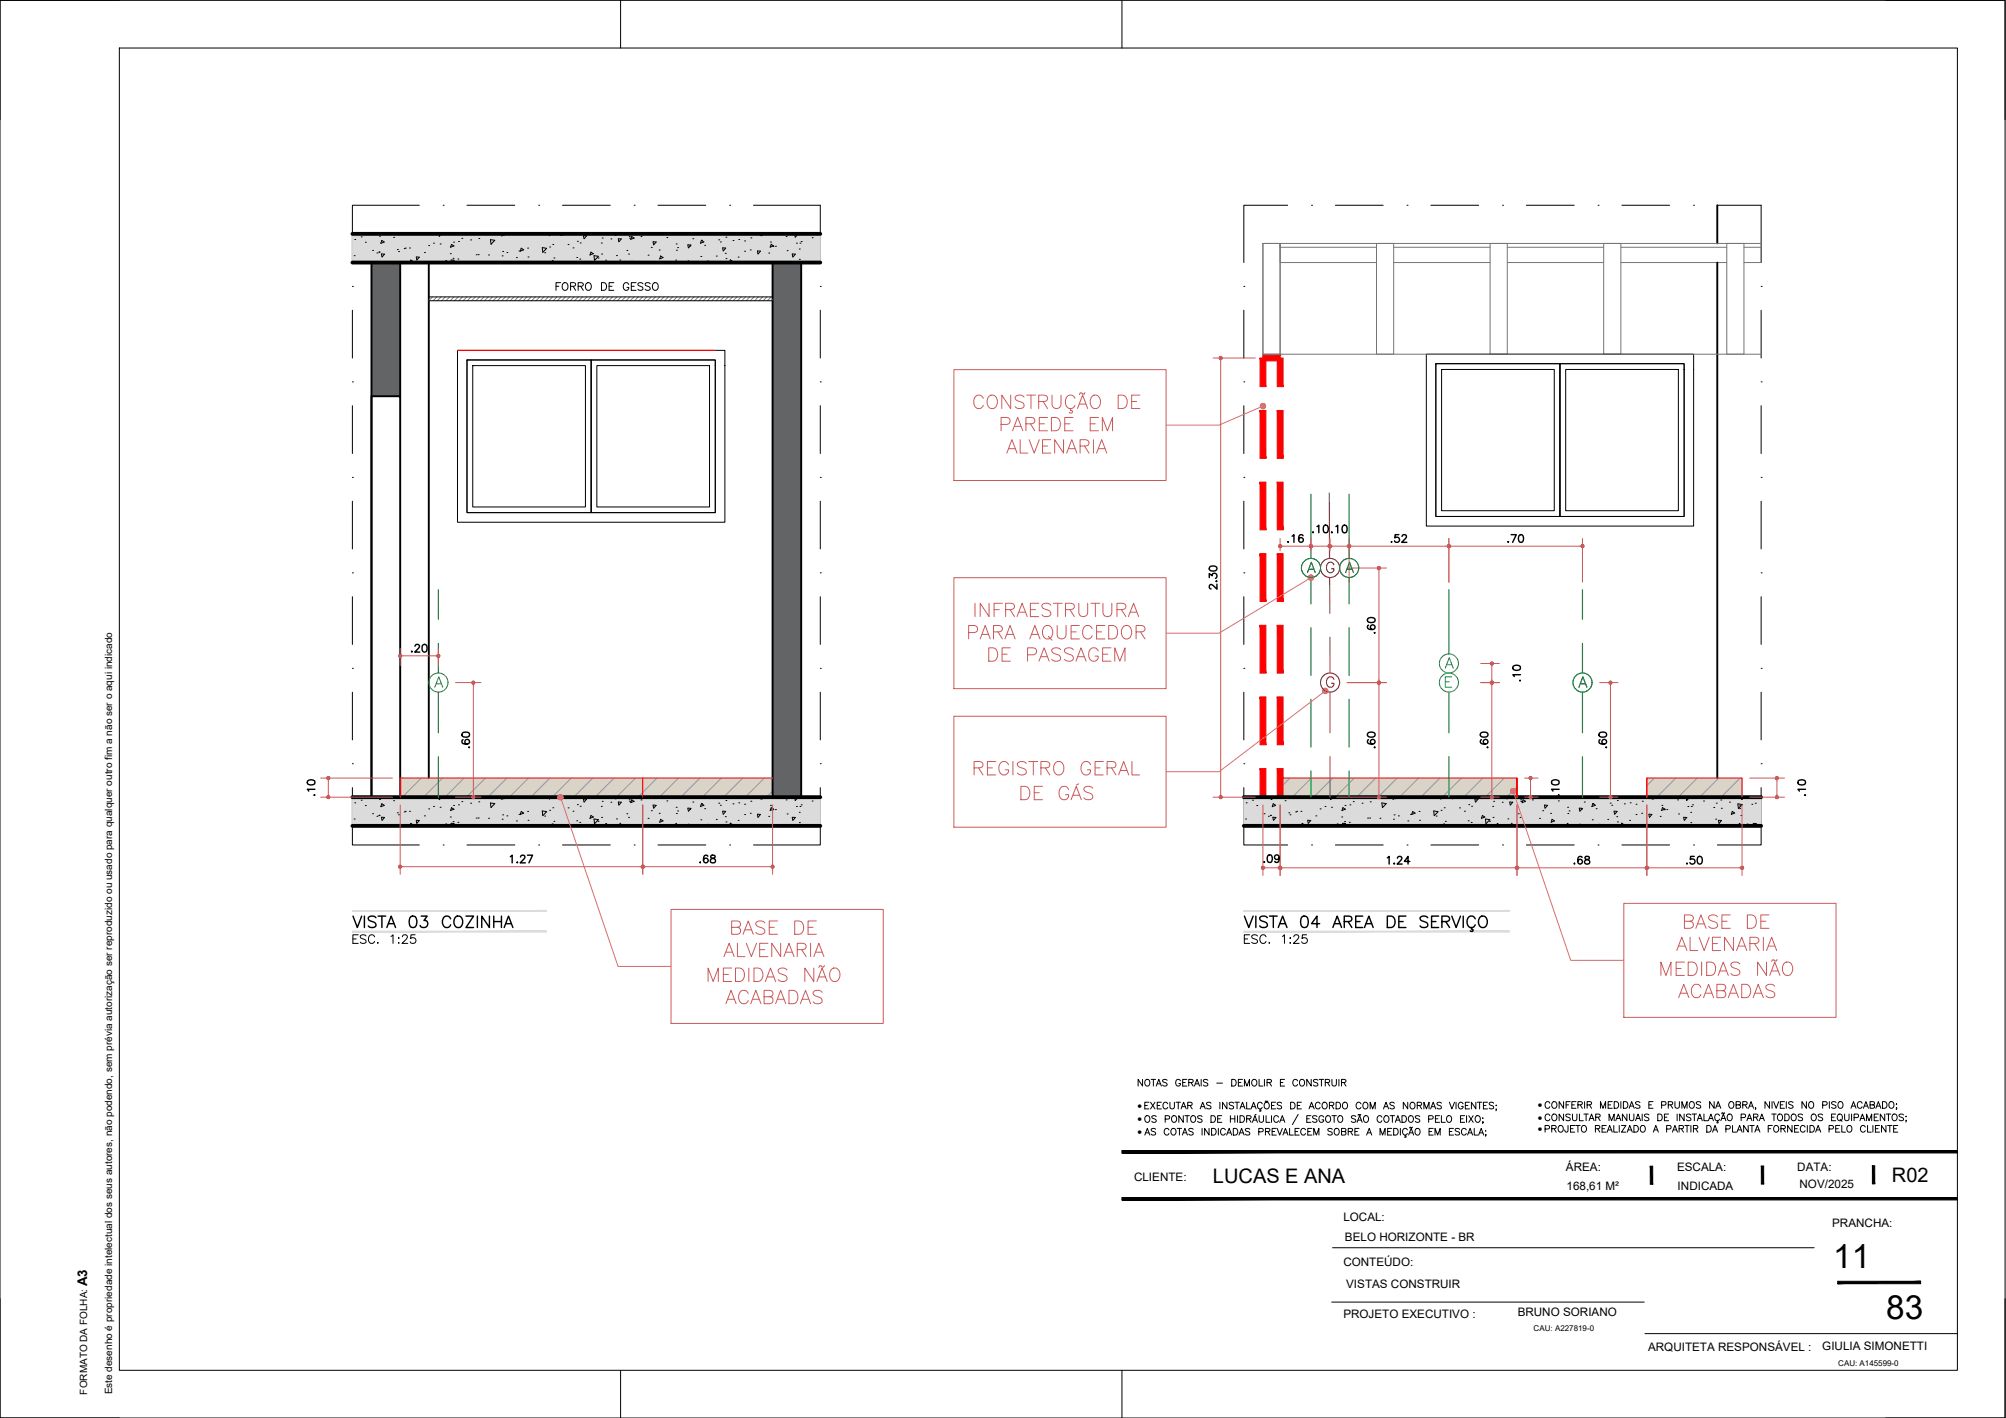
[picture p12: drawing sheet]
<svg xmlns="http://www.w3.org/2000/svg" width="420mm" height="297mm" viewBox="0 0 420 297" stroke-linecap="round" stroke-linejoin="round" font-family="sans-serif">
<defs><g id="words">
<g font-size="7">
<text x="384" y="265.6">11</text>
<text x="395.1" y="276.3">83</text>
</g>
<text font-size="5.7" x="72.7" y="195.4">VISTA 03 COZINHA</text>
<g font-size="4.9">
<text x="268.5" y="115">.16</text>
<text x="290" y="115">.52</text>
<text x="314.7" y="115">.70</text>
<text x="85" y="137.9">.20</text>
<text x="288.9" y="133.7" transform="rotate(-90 288.9 133.7)">.60</text>
<text x="288.9" y="158" transform="rotate(-90 288.9 158)">.60</text>
<text x="312.6" y="158" transform="rotate(-90 312.6 158)">.60</text>
<text x="145.3" y="182">.68</text>
<text x="289.3" y="182.4">1.24</text>
<text x="328.4" y="182.4">.68</text>
<text x="352.1" y="182.4">.50</text>
</g>
<g font-size="4.4">
<text x="99.1" y="158" transform="rotate(-90 99.1 158)">.60</text>
<text x="337.3" y="158" transform="rotate(-90 337.3 158)">.60</text>
</g>
<g font-size="4.2">
<text x="254.1" y="247.9">LUCAS E ANA</text>
<text x="396.3" y="247.7">R02</text>
</g>
<text font-size="2.8" x="18.3" y="269.4" transform="rotate(-90 18.3 269.4)">A3</text>
<g font-size="2.4">
<text x="328" y="245.3">ÁREA:</text>
<text x="351.3" y="245.3">ESCALA:</text>
<text x="376.4" y="245.3">DATA:</text>
<text x="237.5" y="247.3">CLIENTE:</text>
<text x="328.1" y="249.4">168,61 M²</text>
<text x="351.4" y="249.4">INDICADA</text>
<text x="376.9" y="248.9">NOV/2025</text>
<text x="281.4" y="255.9">LOCAL:</text>
<text x="383.8" y="257.1">PRANCHA:</text>
<text x="281.7" y="260">BELO HORIZONTE - BR</text>
<text x="281.4" y="265.1">CONTEÚDO:</text>
<text x="282" y="269.8">VISTAS CONSTRUIR</text>
<text x="317.9" y="275.7">BRUNO SORIANO</text>
<text x="281.4" y="276.1">PROJETO EXECUTIVO :</text>
<text x="345.2" y="283">ARQUITETA RESPONSÁVEL :</text>
<text x="381.7" y="282.9">GIULIA SIMONETTI</text>
</g>
<g font-size="2.1">
<text x="238.3" y="232.3">·</text>
<text x="322.1" y="232.2">·</text>
<text x="238.3" y="235.1">·</text>
<text x="238.3" y="237.8">·</text>
<text x="322.1" y="234.8">·</text>
<text x="322.1" y="237.2">·</text>
<text x="18.3" y="292.1" transform="rotate(-90 18.3 292.1)">FORMATO DA FOLHA:</text>
<text x="23.5" y="292.1" transform="rotate(-90 23.5 292.1)">Este desenho é propriedade intelectual dos seus autores, não podendo, sem prévia autorização ser reproduzido ou usado para qualquer outro fim a não ser o aqui indicado</text>
</g>
<g font-size="1.7">
<text x="321.2" y="278.9">CAU: A227819-0</text>
<text x="385" y="286.1">CAU: A145599-0</text>
</g>
</g></defs>
<!-- layer: ARQ-TEXTO -->
<g fill="#dad3c8" stroke="#dad3c8" stroke-width=".21">
<path d="M134.6 163l27.2 4v-4zM134.6 163l27.2 4h-27.2z"/>
<path d="M83.8 163l50.8 4v-4zM83.8 163l50.8 4h-50.8z"/>
<path d="M344.9 163l20 4v-4zM344.9 163l20 4h-20z"/>
<path d="M268.1 163l49.6 4v-4zM268.1 163l49.6 4h-49.6z"/>
</g>
<g fill="none" stroke="#989898" stroke-width=".21">
<path d="M88.2 163l-4 4M92.7 163l-4 4M97.2 163l-4 4M101.7 163l-4 4M106.2 163l-4 4M110.7 163l-4 4M115.2 163l-4 4M119.7 163l-4 4M124.1 163l-4 4M128.6 163l-4 4M133.1 163l-4 4M137.6 163l-4 4"/>
<path d="M142.1 163l-4 4M146.6 163l-4 4M151.1 163l-4 4M155.6 163l-4 4M160.1 163l-4 4M161.8 165.7l-1.3 1.3M270.2 163l-2.1 2M274.7 163l-4 4M279.1 163l-4 4M283.7 163l-4 4M288.1 163l-4 4M292.6 163l-4 4"/>
<path d="M297.1 163l-4 4M301.6 163l-4 4M306.1 163l-4 4M310.6 163l-4 4M315.1 163l-4 4M317.7 164.8l-2.1 2.2M346.5 163l-1.6 1.6M351 163l-4 4M355.5 163l-4 4M360 163l-4 4M364.5 163l-4 4"/>
</g>
<!-- layer: 04-BLO_mobiliario -->
<g fill="#636466" stroke="#636466" stroke-width=".21">
<path d="M77.8 55l6 28v-28zM77.8 55l6 28h-6z"/>
<path d="M161.8 55l6 112v-112zM161.8 55l6 112h-6z"/>
</g>
<!-- layer: 02-PRJ_parede -->
<path d="M77.8 55v112v-84h6v84M83.8 55v28M89.8 55v108M161.8 55v112M167.8 55v112M359.7 43v8M359.7 55v108" fill="none" stroke="#000" stroke-width=".4"/>
<!-- layer: 02-PRJ_tracejado -->
<g fill="none" stroke="#000" stroke-width=".21">
<path d="M73.8 60h.1M87.8 43h-14v12M92.8 43h.1M97.8 43h10M112.8 43h.1M117.8 43h10M132.8 43h.1M137.8 43h10M152.8 43h.1M157.8 43h14v12M171.8 60h.1M260.5 60h.1"/>
<path d="M269.7 43h-9.2v12M274.7 43h.1M279.7 43h10M294.7 43h.1M299.7 43h10M314.7 43h.1M319.7 43h10M334.7 43h.1M339.7 43h10M354.7 43h.1M359.7 43h9.2v12M368.9 60h.1"/>
<path d="M73.8 80h.1M73.8 65v10M171.8 80h.1M171.8 65v10M260.5 80h.1M260.5 65v10M368.9 80h.1M368.9 65v10M73.8 100h.1M73.8 85v10M171.8 100h.1M171.8 85v10"/>
<path d="M260.5 100h.1M260.5 85v10M368.9 100h.1M368.9 85v10M73.8 105v10M171.8 105v10M260.5 105v10M368.9 105v10M73.8 120h.1M73.8 125v10M171.8 120h.1M171.8 125v10"/>
<path d="M260.5 120h.1M260.5 125v10M368.9 120h.1M368.9 125v10M73.8 160h.1M73.8 140h.1M73.8 145v10M171.8 140h.1M171.8 160h.1M171.8 145v10M260.5 160h.1M260.5 140h.1"/>
<path d="M260.5 145v10M368.9 140h.1M368.9 160h.1M368.9 145v10M73.8 165v12h14M92.8 177h.1M97.8 177h10M112.8 177h.1M117.8 177h10M132.8 177h.1M137.8 177h10M152.8 177h.1"/>
<path d="M171.8 165v12h-14M260.5 165v12h9.2M274.7 177h.1M279.7 177h10M299.7 177h10M314.7 177h.1M319.7 177h10M339.7 177h10M368.9 165v12h-9.2"/>
</g>
<!-- layer: 03-TRA_paredes -->
<g fill="#dbdbdb" stroke="#dbdbdb" stroke-width=".21">
<path d="M73.8 167l98 6v-6zM73.8 167l98 6h-98z"/>
<path d="M73.8 49l98 6v-6zM73.8 49l98 6h-98z"/>
<path d="M260.5 167l108.4 6v-6zM260.5 167l108.4 6h-108.4z"/>
</g>
<g fill="none" stroke="#000" stroke-width=".21">
<path d="M74.2 53.6h.1M74.3 50.2h.1M75.6 49.6h.1M76.5 50.7h.1M78 52.5h.1M79 53h.1M79.4 52.8h.1M79.5 49.5h.1M79.8 51l.2-.6 .5 .3-.7 .3M80.1 53.8l.4-.6h-.6l.1 .6M82.4 49.7h.1M83.2 52.3h.1"/>
<path d="M83.5 52.7h.1M84.7 52.1h.1M84.9 52h.1M85.8 52h.1M86.6 54.8l-.6 .2M86.6 54.8l-.6-.3-.1 .5M87.2 53.8l.1 .7M87.2 53.8l.6 .1-.5 .5M88.9 52.9h.1M89.7 54.8h.1M89.8 51.4h.1M90.8 50.9h.1"/>
<path d="M91.9 49l.1 .5 .5-.5M92.2 51.1h.1M93.4 54.6h.1M94.3 53.1h.1M94.5 54.5l.1 .5M94.5 54.4l.6 .1-.4 .5M94.6 51.2l.5 .3-.7 .3zM94.9 54.1h.1M95 50.7h.1M95.9 54.3h.1M96 50.6h.1M96.7 49.9h.1"/>
<path d="M98.6 50.3h.1M99.7 53.4h.1M100.2 53.3h.1M100.3 50h.1M102.2 55h.1M102.3 53.4h.1M102.7 50.2l.9 .1-.8 .9zM105 49.4h.1M105.2 53.6h.1M105.3 52.7h.1M105.4 49.3h.1M106.2 52.9h.1"/>
<path d="M108.2 54h.1M108.7 52.6h.1M109.2 52l.5 .3-.7 .3zM110.5 52h.1M110.6 53.8h.1M114.1 52.9h.1M114.5 52l-.9-.1 .1 1 .8-.9M115 49v.4M115.1 51.7h.1M115.4 49l-.3 .4M115.7 54.6h.1M115.8 51.2h.1"/>
<path d="M116 54h.1M117.6 49l-.1 .3 .7-.2-.1-.1M118.9 54.9h.1M119 51.2h.1M120 51.9h.1M120.8 53.9h.1M120.9 50.6h.1M121.4 54.3h.1M121.5 50.9h.1M122.3 50l-.1-.6h.7l-.5 .6M123.4 49.1h.1M124.3 53.1l-.7 .3 .2-.6 .5 .4"/>
<path d="M125.3 54h.1M125.3 53.7l-.9-.1 .1 .9 .8-.8M125.9 50.9h.1M126 53.2h.1M126.1 49.9h.1M126.9 54.5h.1M128 50h.1M128.8 49.3h.1M129.1 53.5h.1M129.5 50l.1 .6M129.5 50h.6l-.5 .6M129.8 54.5h.1"/>
<path d="M131.3 52.5h.1M131.4 49.1h.1M131.7 53.2h.1M131.8 49.5h.1M131.9 49.9h.1M132.1 50.1l.7-.2-.5-.4-.2 .7M132.3 54.7h.1M134.3 49.6h.1M134.3 49.2h.1M135.7 53.5h.1M136.4 51.8h.1M136.8 50.6l.1 .7"/>
<path d="M136.8 50.6l.6 .1-.5 .6M137.7 55h.1M138.1 52.4h.1M138.4 53.6l.5 .4-.7 .2zM139.7 49.8h.1M141.5 54.5h.1M141.6 51.1h.1M141.7 52.4h.1M141.9 51.9h.1M144.1 51.3l.1 .6M144.1 54.7h.1M144.1 51.3h.6l-.5 .6"/>
<path d="M144.5 51.5h.1M145.1 50h.1M146.8 53.7h.1M146.9 50.3h.1M146.9 50.3l.5 .4-.7 .3zM147.6 51.4h.1M148.2 54.7h.1M150 53.6h.1M150.5 50.2h.1M150.9 50.7h.1M151.4 51.9l.1 .7M151.4 51.9l.6 .1-.5 .5"/>
<path d="M151.9 53.1h.1M152 49.7h.1M152.1 54.2h.1M153 54.4l.5 .4-.6 .2M153 54.4l-.2 .6M153.5 50.4h.1M153.8 49.1h.1M154.6 53.9h.1M154.7 50.2h.1M156 50.5h.1M156 52.6h.1M157.1 52.4h.1"/>
<path d="M157.3 49.8h.1M158.6 52.6l.1 .6M158.7 52.6h.6l-.5 .6M159.2 49.3h.1M159.4 49.4h.1M161 53h.1M161.4 50.7h.1M161.9 51.6h.1M162 51.5l-.5-.3-.2 .6M162 51.5l-.7 .3M162.3 55h.1M162.4 51.6h.1"/>
<path d="M163.7 49h.1M164.7 49.6h.1M164.9 52.5h.1M165.9 53.2l.2 .6M166 53.2h.6l-.5 .6M166.5 49l.1 .7 .6-.7M166.8 50.9h.1M167.4 52.2h.1M167.4 54.3h.1M167.6 50.9h.1M167.8 50.6h.1M170.1 49.8h.1"/>
<path d="M74.2 171.6h.1M74.3 168.2h.1M75.6 167.6h.1M76.5 168.7h.1M78 170.5h.1M79 171h.1M79.4 170.8h.1M79.5 167.5h.1M79.8 169l.2-.6 .5 .3-.7 .3M79.9 171.2l.1 .6M79.9 171.2h.6l-.4 .6M82.4 167.7h.1"/>
<path d="M83.2 170.3h.1M83.5 170.7h.1M84.7 170.1h.1M84.9 170h.1M85.8 170h.1M85.9 173l.1-.5 .6 .3-.6 .2M87.2 171.8l.1 .7M87.2 171.8l.6 .1-.5 .6M88.9 170.9h.1M89.7 172.8h.1M89.8 169.4h.1M90.8 168.9h.1"/>
<path d="M91.9 167l.1 .5 .5-.5M92.2 169.1h.1M93.4 172.6h.1M94.3 171.1h.1M94.5 172.5l.1 .5M94.5 172.5h.6l-.4 .5M94.9 172.1h.1M95 168.7h.1M95.1 169.5l-.7 .3M95.1 169.5l-.5-.3-.2 .6M95.9 172.3h.1M96 168.6h.1"/>
<path d="M96.7 167.9h.1M98.6 168.3h.1M99.7 171.4h.1M100.2 171.4h.1M100.3 168h.1M102.2 173h.1M102.3 171.4h.1M102.7 168.2l.9 .1-.8 .9-.1-1M105 167.4h.1M105.2 171.6h.1M105.3 170.7h.1M105.4 167.3h.1"/>
<path d="M106.2 170.9h.1M108.2 172h.1M108.7 170.6h.1M109.2 170l.5 .3-.7 .3zM110.5 170h.1M110.6 171.8h.1M113.6 169.9l.9 .1-.8 .9zM114.1 170.9h.1M115 167v.4M115.1 169.7h.1M115.4 167l-.3 .4M115.7 172.6h.1"/>
<path d="M115.8 169.2h.1M116 172h.1M117.6 167l-.1 .3 .7-.2-.1-.1M118.9 172.9h.1M119 169.2h.1M120 169.9h.1M120.8 171.9h.1M120.9 168.6h.1M121.4 172.3h.1M121.5 168.9h.1M122.3 168l-.1-.6h.7l-.5 .6M123.4 167.1h.1"/>
<path d="M124.3 171.1l-.7 .3 .2-.6 .5 .4M124.4 171.6l.9 .1-.8 .8-.1-.9M125.3 172h.1M125.9 168.9h.1M126 171.2h.1M126.1 167.9h.1M126.9 172.5h.1M128 168h.1M128.8 167.3h.1M129.1 171.5h.1M129.5 168l.1 .6M129.5 168h.6l-.5 .6"/>
<path d="M129.8 172.5h.1M131.3 170.5h.1M131.4 167.1h.1M131.7 171.2h.1M131.8 167.5h.1M131.9 167.9h.1M132.3 172.7h.1M132.3 167.5l.5 .4-.7 .2zM134.3 167.6h.1M134.3 167.2h.1M135.7 171.4h.1M136.4 169.8h.1"/>
<path d="M136.8 168.6l.1 .7 .5-.6-.6-.1M137.7 173h.1M138.1 170.4h.1M138.4 171.6l.5 .4-.7 .2zM139.7 167.8h.1M141.5 172.5h.1M141.6 169.1h.1M141.7 170.4h.1M141.9 169.9h.1M144.1 172.7h.1M144.1 169.3h.6l-.5 .6-.1-.6M144.5 169.5h.1"/>
<path d="M145.1 168h.1M146.8 171.7h.1M146.9 168.3h.1M146.9 168.3l.5 .4-.7 .3zM147.6 169.4h.1M148.2 172.7h.1M150 171.6h.1M150.5 168.2h.1M150.9 168.7h.1M151.4 169.9l.6 .1-.5 .5zM151.9 171.1h.1M152 167.7h.1"/>
<path d="M152.1 172.2h.1M153.5 172.8l-.6 .2M153.5 172.8l-.5-.4-.2 .6M153.5 168.4h.1M153.8 167.1h.1M154.6 171.9h.1M154.7 168.2h.1M156 168.5h.1M156 170.6h.1M157.1 170.4h.1M157.3 167.8h.1M158.6 170.6l.1 .6"/>
<path d="M158.7 170.5l.6 .1-.5 .6M159.2 167.3h.1M159.4 167.4h.1M161 171h.1M161.4 168.7h.1M161.5 169.2l.5 .3-.7 .3zM161.9 169.6h.1M162.3 173h.1M162.4 169.6h.1M163.7 167h.1M164.7 167.6h.1M164.9 170.5h.1"/>
<path d="M165.9 171.2l.2 .6M166 171.2h.6l-.5 .6M166.5 167l.1 .7 .6-.7M166.8 168.9h.1M167.4 170.2h.1M167.4 172.3h.1M167.6 168.9h.1M167.8 168.6h.1M170.1 167.8h.1M260.9 171.6h.1M261 168.2h.1M262.3 167.6h.1"/>
<path d="M263.2 168.7h.1M264.8 170.5h.1M265.7 171h.1M266.1 170.8h.1M266.2 167.5h.1M266.6 171.2l.1 .6M266.6 171.2h.7l-.5 .6M266.7 168.4l.5 .3-.7 .3zM269.2 167.7h.1M269.9 170.3h.1M270.2 170.7h.1M271.4 170.1h.1"/>
<path d="M271.6 170h.1M272.5 170h.1M273.2 172.8l-.4-.3-.2 .5M273.3 172.8l-.6 .2M273.9 171.8l.1 .7M273.9 171.8l.6 .1-.5 .6M275.6 170.9h.1M276.4 172.8h.1M276.5 169.4h.1M277.5 168.9h.1M278.7 167v.5l.5-.5M278.9 169.1h.1"/>
<path d="M280.1 172.6h.1M281 171.1h.1M281.2 172.5l.1 .5M281.2 172.5h.6l-.4 .5M281.6 172.1h.1M281.7 168.7h.1M281.8 169.5l-.7 .3M281.8 169.5l-.5-.3-.2 .6M282.6 172.3h.1M282.7 168.6h.1M283.4 167.9h.1M285.3 168.3h.1"/>
<path d="M286.4 171.4h.1M286.9 171.4h.1M287 168h.1M288.9 173h.1M289 171.4h.1M289.4 168.2l.9 .1-.7 .9-.2-1M291.7 167.4h.1M291.9 171.6h.1M292 170.7h.1M292.1 167.3h.1M292.9 170.9h.1M294.9 172h.1"/>
<path d="M295.4 170.6h.1M295.9 170l.5 .3-.7 .3zM297.2 170h.1M297.3 171.8h.1M300.3 169.9l.9 .1-.8 .9zM300.8 170.9h.1M301.7 167l.1 .4M301.8 169.7h.1M302.1 167l-.3 .4M302.4 172.6h.1M302.5 169.2h.1M302.7 172h.1"/>
<path d="M304.3 167l-.1 .3 .7-.2-.1-.1M305.6 172.9h.1M305.7 169.2h.1M306.7 169.9h.1M307.5 171.9h.1M307.6 168.6h.1M308.1 172.3h.1M308.2 168.9h.1M308.9 167.4l.1 .6M308.9 167.4h.7l-.5 .6M310.1 167.1h.1M311 171.1l-.7 .3 .2-.6 .5 .4"/>
<path d="M311.1 171.6l.9 .1-.7 .8-.2-.9M312 172h.1M312.7 168.9h.1M312.7 171.2h.1M312.8 167.9h.1M313.6 172.5h.1M314.6 168h.1M315.6 167.3h.1M315.8 171.5h.1M316.2 168l.1 .6M316.3 168h.5l-.4 .6M316.5 172.5h.1"/>
<path d="M318 170.5h.1M318.1 167.1h.1M318.4 171.2h.1M318.5 167.5h.1M318.6 167.9h.1M319 172.7h.1M319 167.5l.5 .4-.7 .2zM321 167.6h.1M321 167.2h.1M322.5 171.4h.1M323.1 169.8h.1M323.5 168.6l.1 .7"/>
<path d="M323.5 168.6l.6 .1-.5 .6M324.4 173h.1M324.8 170.4h.1M325.1 171.6l.5 .4-.7 .2zM326.4 167.8h.1M328.2 172.5h.1M328.3 169.1h.1M328.4 170.4h.1M328.6 169.9h.1M330.8 169.3l.1 .6M330.8 172.7h.1M330.8 169.3h.6l-.5 .6"/>
<path d="M331.2 169.5h.1M331.8 168h.1M333.5 171.7h.1M333.6 168.3h.1M333.6 168.3l.5 .4-.7 .3zM334.3 169.4h.1M334.9 172.7h.1M336.7 171.6h.1M337.2 168.2h.1M337.6 168.7h.1M338.1 169.9l.1 .7M338.1 169.9l.6 .1-.5 .5"/>
<path d="M338.6 171.1h.1M338.8 167.7h.1M338.8 172.2h.1M340.2 172.8l-.6 .2M340.2 172.8l-.5-.4-.2 .6M340.2 168.4h.1M340.5 167.1h.1M341.3 171.9h.1M341.4 168.2h.1M342.7 168.5h.1M342.7 170.6h.1M343.9 170.4h.1"/>
<path d="M344 167.8h.1M345.4 170.6l.1 .6M345.4 170.5l.6 .1-.5 .6M345.9 167.3h.1M346.1 167.4h.1M347.7 171h.1M348.1 168.7h.1M348.2 169.2l.5 .3-.7 .3zM348.6 169.6h.1M349 173h.1M349.1 169.6h.1M350.4 167h.1"/>
<path d="M351.4 167.6h.1M351.6 170.5h.1M352.8 171.8l-.1-.6h.6l-.5 .6M353.2 167l.1 .7 .6-.7M353.5 168.9h.1M354.1 170.2h.1M354.1 172.3h.1M354.2 168.9h.1M354.5 168.6h.1M356.8 167.8h.1M358.9 169.1h.1M359.3 171.6h.1"/>
<path d="M359.5 168.2h.1M360 172.5v-.7l.6 .1-.5 .6M360.4 167.6h.1M360.5 169.3h.1M361.7 172.8h.1M362.2 168h.1M362.8 170l.5 .3-.7 .3zM364 168.4l.9 .1-.8 .9zM364.3 172.5h.1M364.4 169.4h.1M364.4 168.8h.1M364.6 170.8h.1"/>
<path d="M364.7 167.5h.1M365.9 172.6h.1M366.9 168.5h.1M367.2 172.5l.1 .5M367.3 172.5h.6l-.4 .5M367.6 168.3h.1"/>
</g>
<!-- layer: 02-PRJ_estrutura -->
<path d="M73.8 55h98M73.8 49h98M73.8 173h98M73.8 167h98M260.5 173h108.4M260.5 167h108.4" fill="none" stroke="#000" stroke-width=".8"/>
<!-- layer: ARQ-FORRO -->
<g fill="none" stroke="#808080" stroke-width=".21">
<path d="M90.6 62.2l-.8 .8M91.5 62.2l-.8 .8M92.4 62.2l-.8 .8M93.3 62.2l-.8 .8M94.2 62.2l-.8 .8M95.1 62.2l-.8 .8M96 62.2l-.8 .8M96.9 62.2l-.8 .8M97.8 62.2l-.8 .8M98.7 62.2l-.8 .8M99.6 62.2l-.8 .8M100.5 62.2l-.8 .8"/>
<path d="M101.4 62.2l-.8 .8M102.3 62.2l-.8 .8M103.2 62.2l-.8 .8M104.1 62.2l-.8 .8M105 62.2l-.8 .8M105.9 62.2l-.8 .8M106.8 62.2l-.8 .8M107.7 62.2l-.8 .8M108.6 62.2l-.8 .8M109.5 62.2l-.9 .8M110.4 62.2l-.8 .8M111.3 62.2l-.9 .8"/>
<path d="M112.1 62.2l-.7 .8M113.1 62.2l-.9 .8M113.9 62.2l-.8 .8M114.9 62.2l-.9 .8M115.7 62.2l-.8 .8M116.6 62.2l-.8 .8M117.5 62.2l-.8 .8M118.4 62.2l-.8 .8M119.3 62.2l-.8 .8M120.2 62.2l-.8 .8M121.1 62.2l-.8 .8M122 62.2l-.8 .8"/>
<path d="M122.9 62.2l-.8 .8M123.8 62.2l-.8 .8M124.7 62.2l-.8 .8M125.6 62.2l-.8 .8M126.5 62.2l-.8 .8M127.4 62.2l-.8 .8M128.3 62.2l-.8 .8M129.2 62.2l-.8 .8M130.1 62.2l-.8 .8M131 62.2l-.8 .8M131.9 62.2l-.8 .8M132.8 62.2l-.8 .8"/>
<path d="M133.7 62.2l-.8 .8M134.6 62.2l-.8 .8M135.5 62.2l-.8 .8M136.4 62.2l-.8 .8M137.3 62.2l-.8 .8M138.2 62.2l-.8 .8M139.1 62.2l-.8 .8M140 62.2l-.8 .8M140.9 62.2l-.8 .8M141.8 62.2l-.8 .8M142.7 62.2l-.8 .8M143.6 62.2l-.8 .8"/>
<path d="M144.5 62.2l-.8 .8M145.4 62.2l-.8 .8M146.3 62.2l-.8 .8M147.2 62.2l-.8 .8M148.1 62.2l-.8 .8M149 62.2l-.8 .8M149.9 62.2l-.8 .8M150.8 62.2l-.8 .8M151.7 62.2l-.8 .8M152.6 62.2l-.8 .8M153.5 62.2l-.8 .8M154.3 62.2l-.7 .8"/>
<path d="M155.3 62.2l-.8 .8M156.1 62.2l-.7 .8M157.1 62.2l-.8 .8M157.9 62.2l-.8 .8M158.9 62.2l-.8 .8M159.7 62.2l-.8 .8M160.6 62.2l-.7 .8M161.5 62.2l-.8 .8M161.8 62.8l-.2 .2"/>
</g>
<path d="M89.8 62.2h72M89.8 63h72" fill="none" stroke="#000" stroke-width=".21"/>
<!-- layer: ARQ-TEXTO -->
<g fill="none" stroke="#000" stroke-width=".21">
<path d="M116.5 60h.6M117.4 59.2h-.9v1.6M117.9 59.4l.1-.1a.8 .8 0 0 1 1 .5 .8 .8 0 0 1-.5 1 .82 .82 0 0 1-.7-.5 .82 .82 0 0 1 .1-.9zM119.5 60l.9-.1 .2-.4-.4-.3h-.7v1.6M120 60l.6 .8M121.1 60l.9-.1 .2-.4-.4-.3h-.7v1.6M121.6 60l.6 .8M122.8 59.4a.6 .6 0 0 1 .6-.2 .6 .6 0 0 1 .4 .6v.4a.61 .61 0 0 1-.6 .6 .61 .61 0 0 1-.6-.6zM126 59.2h.5a.86 .86 0 0 1 .6 .8 .86 .86 0 0 1-.6 .8h-.5zM127.6 60h.6M128.6 59.2h-1v1.6h1M131.7 59.6a.59 .59 0 0 0-.7-.4 .59 .59 0 0 0-.4 .6v.4a.57 .57 0 0 0 .5 .6 .57 .57 0 0 0 .6-.6h-.4"/>
<path d="M132.2 60h.6M133.2 59.2h-1v1.6h1M134.7 59.4a.59 .59 0 0 0-.6-.2 .59 .59 0 0 0-.5 .4l.2 .2 .7 .3 .2 .5a.69 .69 0 0 1-1.1 0M136.2 59.4a.59 .59 0 0 0-.6-.2 .59 .59 0 0 0-.5 .4l.2 .2 .7 .3 .2 .5a.69 .69 0 0 1-1.1 0M136.9 59.3a.8 .8 0 0 1 1 .5 .8 .8 0 0 1-.5 1 .83 .83 0 0 1-.8-.6 .83 .83 0 0 1 .3-.9zM75 195.8h-1.1v1.8h1.1M76.7 196.1a.68 .68 0 0 0-1.2 .1l.1 .3 .9 .4 .2 .5a.8 .8 0 0 1-1.2 0M78.5 196.2a.67 .67 0 0 0-.8-.4 .67 .67 0 0 0-.5 .7v.4a.67 .67 0 0 0 .5 .7 .67 .67 0 0 0 .8-.4M79.1 197.5h.1zM81.9 196.2l.4-.4v1.8M83.4 197.5h.2zM84.3 196.2l.3-.4 .6 .2a.58 .58 0 0 1-.1 .8l-.9 .8h1.2"/>
<path d="M87 195.8h-.9l-.1 .8a.64 .64 0 0 1 1 0 .64 .64 0 0 1-.2 .9 .64 .64 0 0 1-.9-.2M260.6 196.7h.7M261.7 195.8h-1.1v1.8h1.1M263.4 196.1a.68 .68 0 0 0-1.2 .1l.1 .3 .9 .4 .2 .5a.81 .81 0 0 1-1.2 0M265.2 196.2a.67 .67 0 0 0-.8-.4 .67 .67 0 0 0-.5 .7v.4a.67 .67 0 0 0 .5 .7 .67 .67 0 0 0 .8-.4M265.8 197.5h.1zM268.6 196.2l.4-.4v1.8M270.2 196.4v.2zM270.2 197.4v.2zM271 196.2l.3-.4 .6 .2a.58 .58 0 0 1-.1 .8l-.9 .8h1.2M273.7 195.8h-.9l-.1 .8a.64 .64 0 0 1 1 0 .64 .64 0 0 1-.1 .9 .64 .64 0 0 1-1-.2"/>
</g>
<!-- layer: 01-EXI_construir -->
<path d="M95.8 73.4h54M134.6 163v4M161.8 163h-78v4M263.9 167h1.2M267.5 167h1.2M268.1 163h49.6v4v-4M344.9 163v4v-4h20v4" fill="none" stroke="#f00" stroke-width=".21"/>
<g fill="none" stroke="#139b48" stroke-width=".25">
<path d="M274.6 103.5v13.5M282.6 103.5v13.5M91.8 123.5v6.3M91.8 134.8v6.2M274.6 121v5.5M274.6 131.5v10M282.6 121v5.5M282.6 131.5v10M303.5 123.5v13.5M331.4 123.5v6.3M331.4 134.8v6.2M91.8 145v8.5"/>
<path d="M91.8 158.5v8.5M274.6 146.5v10M282.6 146.5v10M303.5 145v8.5M303.5 158.5v8.5M331.4 145v8.5M331.4 158.5v8.5M274.6 161.5v5.5M282.6 161.5v5.5"/>
</g>
<!-- layer: 06-TXT_cotagem -->
<g fill="none" stroke="#139b48" stroke-width=".21">
<circle cx="274.6" cy="119" r="2"/>
<circle cx="282.6" cy="119" r="2"/>
<circle cx="303.5" cy="139" r="2"/>
<circle cx="91.8" cy="143" r="2"/>
<circle cx="303.5" cy="143" r="2"/>
<circle cx="331.5" cy="143" r="2"/>
</g>
<!-- layer: ARQ-TEXTO -->
<path d="M273.8 120l.9-2.2 .8 2.2M274.2 119.2h1M281.8 120l.9-2.2 .8 2.2M282.2 119.2h1M302.7 140l.9-2.2 .8 2.2M303 139.2h1.1M91.1 144l.8-2.2 .8 2.2M91.4 143.2h1M302.7 142.8h.9M304.1 141.8h-1.4v2.2h1.4M330.7 144l.8-2.2 .9 2.2M331 143.2h1.1" fill="none" stroke="#139b48" stroke-width=".21"/>
<!-- layer: 01-EXI_construir -->
<path d="M95.4 143h5.4M99.1 143.3v23.4M83.8 168.6v14.5M95.4 167h5.4M134.6 168.6v14.5M161.8 168.6v14.5M84.1 181.6h50.2M134.9 181.6h26.6" fill="none" stroke="#c85a5a" stroke-width=".21"/>
<g fill="#c85a5a" stroke="#c85a5a" stroke-width=".21">
<path d="M99 142.7l.1 .3v-.3zM99 142.7l.1 .3-.2-.2zM98.9 142.8l-.1 .2h.3z"/>
<path d="M98.8 143l.1 .1 .2-.1zM98.9 143.1l.2-.1-.1 .3zM99.1 143l-.1 .3h.1z"/>
<path d="M99.1 143v.3h.2zM99.1 143l.3 .1-.1 .2zM99.1 143l.3 .1v-.1z"/>
<path d="M99.1 143h.3v-.2zM99.3 142.7l.1 .1-.3 .2zM99.1 142.7v.3l.2-.3z"/>
<path d="M99.1 167v.3l.2-.1zM99.1 167l.3 .1-.1 .1zM99.1 167l.3 .1v-.1z"/>
<path d="M99.1 167h.3v-.2zM99.3 166.7l.1 .1-.3 .2zM99.1 166.7v.3l.2-.3z"/>
<path d="M99 166.7l.1 .3v-.3zM99 166.7l.1 .3-.2-.2zM98.9 166.8l-.1 .2h.3z"/>
<path d="M98.8 167l.1 .1 .2-.1zM98.9 167.1l.2-.1-.1 .2zM99.1 167l-.1 .2 .1 .1z"/>
<path d="M91.8 137.4h.3v-.2zM92 137.1l.1 .1-.3 .2zM91.8 137.1v.3l.2-.3z"/>
<path d="M91.8 137.4v.3h.2zM91.8 137.4l.3 .1-.1 .2zM91.8 137.4l.3 .1v-.1z"/>
<path d="M83.5 181.6l.1 .1 .2-.1zM83.6 181.7l.2-.1-.1 .2zM83.8 181.6l-.1 .2h.1z"/>
<path d="M83.8 181.6v.2h.2zM83.8 181.6l.3 .1-.1 .1zM83.8 181.6l.3 .1v-.1z"/>
<path d="M83.8 181.6h.3v-.2zM84 181.3l.1 .1-.3 .2zM83.8 181.2v.4l.2-.3z"/>
<path d="M83.7 181.3l.1 .3v-.4zM83.7 181.3l.1 .3-.2-.2zM83.6 181.4l-.1 .2h.3z"/>
<path d="M134.6 181.6h.3v-.2zM134.8 181.3l.1 .1-.3 .2zM134.6 181.2v.4l.2-.3z"/>
<path d="M134.5 181.3l.1 .3v-.4zM134.5 181.3l.1 .3-.2-.2zM134.4 181.4l-.1 .2h.3z"/>
<path d="M134.3 181.6l.1 .1 .2-.1zM134.4 181.7l.2-.1-.1 .2zM134.6 181.6l-.1 .2h.1z"/>
<path d="M134.6 181.6v.2h.2zM134.6 181.6l.3 .1-.1 .1zM134.6 181.6l.3 .1v-.1z"/>
<path d="M134.3 181.6l.1 .1 .2-.1zM134.4 181.7l.2-.1-.1 .2zM134.6 181.6l-.1 .2h.1z"/>
<path d="M134.6 181.6v.2h.2zM134.6 181.6l.3 .1-.1 .1zM134.6 181.6l.3 .1v-.1z"/>
<path d="M134.6 181.6h.3v-.2zM134.8 181.3l.1 .1-.3 .2zM134.6 181.2v.4l.2-.3z"/>
<path d="M134.5 181.3l.1 .3v-.4zM134.5 181.3l.1 .3-.2-.2zM134.4 181.4l-.1 .2h.3z"/>
<path d="M161.8 181.6h.3v-.2zM162 181.3l.1 .1-.3 .2zM161.8 181.2v.4l.2-.3z"/>
<path d="M161.7 181.3l.1 .3v-.4zM161.7 181.3l.1 .3-.2-.2zM161.6 181.4l-.1 .2h.3z"/>
<path d="M161.5 181.6l.1 .1 .2-.1zM161.6 181.7l.2-.1-.1 .2zM161.8 181.6l-.1 .2h.1z"/>
<path d="M161.8 181.6v.2h.2zM161.8 181.6l.3 .1-.1 .1zM161.8 181.6l.3 .1v-.1z"/>
</g>
<path d="M106.9 179.5l.4-.4v1.6M109 179.5l.2-.3 .4-.1 .3 .2v.3l-1 1.1h1.1M110.5 179.1h1l-.7 1.6M108.3 180.7h.1z" fill="none" stroke="#000" stroke-width=".3"/>
<!-- layer: ARQ-TEXTO -->
<g fill="#dcdcdc" stroke="#dcdcdc" stroke-width=".21">
<path d="M73.8 190.7v.2l40.6-.2zM73.8 190.9l40.6-.2v.2z"/>
<path d="M73.8 195v.2l40.6-.2zM73.8 195.2l40.6-.2v.2z"/>
<path d="M260.5 190.7v.2l55.6-.2zM260.5 190.9l55.6-.2v.2z"/>
<path d="M260.5 195v.2l55.6-.2zM260.5 195.2l55.6-.2v.2z"/>
</g>
<g fill="#fff" stroke="#fff" stroke-width=".21">
<path d="M140.5 190.5l44.5 23.9v-23.9zM140.5 190.5l44.5 23.9h-44.5z"/>
<path d="M199.8 77.4l44.4 23.3v-23.3zM199.8 77.4l44.4 23.3h-44.4z"/>
<path d="M199.8 121l44.4 23.3v-23.3zM199.8 121l44.4 23.3h-44.4z"/>
<path d="M199.8 150l44.4 23.3v-23.3zM199.8 150l44.4 23.3h-44.4z"/>
<path d="M340.1 189.2l44.5 23.9v-23.9zM340.1 189.2l44.5 23.9h-44.5z"/>
</g>
<!-- layer: 06-TXT_simbolos-eixo -->
<g fill="none" stroke="#c85a5a" stroke-width=".21">
<path d="M199.8 77.4h44.4v23.3h-44.4zM206 83.4a1.02 1.02 0 0 0-1.2-.6 1.02 1.02 0 0 0-.8 1 1.21 1.21 0 0 0 .2 1.4 1.21 1.21 0 0 0 1.3 .2l.5-.5M207 83.2a1.04 1.04 0 0 1 1.2-.4 1.04 1.04 0 0 1 .7 1 1.22 1.22 0 0 1-.3 1.4 1.22 1.22 0 0 1-1.3 .2 1.76 1.76 0 0 1-.3-2.2zM209.7 88.9h1.2a.73 .73 0 0 0 .7-.7 .73 .73 0 0 0-.7-.8h-1.2v2.8M210.9 94.9l1-2.8 1.1 2.8M211.3 94h1.3M211.7 82.8v2.8l-1.9-2.8v2.8M212.1 90.2l1-2.8 1.1 2.8M212.5 89.3h1.3M213.7 92.1v2.8h1.6M214.5 83.2a1.22 1.22 0 0 0-1.9 0 .72 .72 0 0 0 .5 .8l.9 .3a.67 .67 0 0 1 .5 .5 .67 .67 0 0 1-.3 .6 1.26 1.26 0 0 1-1.6-.2M214.9 88.8l1.6-.1a.68 .68 0 0 0 0-1.1l-1.6-.2v2.8"/>
<path d="M215 82.8h1.9M215.6 92.1l1 2.8 1.1-2.8M215.8 88.8l.9 1.4M215.9 82.8v2.8M217.6 84.1l1.6-.1a.66 .66 0 0 0 0-1.1l-.4-.1h-1.2v2.8M217.7 88.8h1.1M218.4 93.4h1M218.5 84.1l.9 1.5M219.4 87.4h-1.7v2.8h1.7M220.1 92.1h-1.7v2.8h1.7M220.2 87.4h.9a1.49 1.49 0 0 1 1 1.4 1.49 1.49 0 0 1-1 1.4h-.9zM220.3 82.8v2a.95 .95 0 0 0 1 .8 .95 .95 0 0 0 .9-.8v-2"/>
<path d="M222.8 92.1v2.8l-1.9-2.8v2.8M223 88.8h1.1M223.4 94.9l1.1-2.8 1.1 2.8M223.8 94h1.3M224.2 85.6v.4h.3l.1 .4-.1 .1-.6-.1M224.7 87.4h-1.7v2.8h1.7M225.1 83.4a1.02 1.02 0 0 0-1.1-.6 1.02 1.02 0 0 0-.8 1 1.21 1.21 0 0 0 .2 1.4 1.21 1.21 0 0 0 1.3 .2l.4-.5M225.7 85.6l1.1-2.8 1 2.8M226.1 84.7h1.3M226.2 93.4l1.6-.1a.63 .63 0 0 0 0-1l-.4-.2h-1.2v2.8M227.1 82.5l-.2 .1-.6-.3-.2 .3M227.2 93.4l.9 1.5"/>
<path d="M227.2 82.2l-.1 .3M228.3 88.8h1.1M228.6 83.2a1.03 1.03 0 0 1 1.2-.4 1.03 1.03 0 0 1 .7 1 1.22 1.22 0 0 1-.3 1.4 1.22 1.22 0 0 1-1.3 .2 1.73 1.73 0 0 1-.3-2.2zM229 92.1v2.8M229.7 94.9l1.1-2.8 1 2.8M230.1 87.4h-1.8v2.8h1.8M230.1 94h1.3M230.9 90.2v-2.8l1 2.8 1.1-2.8v2.8M234.2 82.8h1a1.51 1.51 0 0 1 .9 1.4 1.51 1.51 0 0 1-.9 1.4h-1zM237 84.1h1.1M238.8 82.8h-1.8v2.8h1.8M199.8 121h44.4v23.3h-44.4z"/>
<path d="M202.9 132.5h1.2a.74 .74 0 0 0 .7-.7 .74 .74 0 0 0-.7-.8h-1.2v2.8M204.2 126.4v2.8M205.3 133.8l1.1-2.8 1 2.8M205.7 132.9h1.3M207.1 135.7h.9a1.49 1.49 0 0 1 1 1.4 1.49 1.49 0 0 1-1 1.4h-.9zM207.2 126.4v2.8l-1.9-2.8v2.8M208.1 132.4l1.6-.2a.63 .63 0 0 0 0-1l-.4-.2h-1.2v2.8M208.2 127.7h1.1M209 132.4l1 1.4M209.9 137h1M210 126.4h-1.8v2.8M210.5 133.8l1.1-2.8 1 2.8"/>
<path d="M210.6 127.7h1.2l.4-.1a.62 .62 0 0 0 0-1.1l-1.6-.1v2.8M210.9 132.9h1.3M211.6 127.7l.9 1.5M211.6 135.7h-1.7v2.8h1.7M213 129.2l1.1-2.8 1.1 2.8M213.4 128.2h1.4M215.2 137.2h1.2a.73 .73 0 0 0 .7-.8 .73 .73 0 0 0-.7-.7h-1.2v2.8M215.7 133.8l1-2.8 1.1 2.8M215.8 127.7h1.1M216.1 132.9h1.3M217.6 126.4h-1.8v2.8h1.8M217.6 138.5l1.1-2.8 1.1 2.8"/>
<path d="M218 137.6h1.4M218.6 131.4a1.04 1.04 0 0 1 1.2-.3 1.04 1.04 0 0 1 .7 1 1.22 1.22 0 0 1-.3 1.3 1.22 1.22 0 0 1-1.3 .3 1.76 1.76 0 0 1-.3-2.3zM219.6 133.3l.7 .8M220.1 126.8a1.23 1.23 0 0 0-1.9 0 .68 .68 0 0 0 .6 .8l.8 .2a.7 .7 0 0 1 .2 1.2 1.27 1.27 0 0 1-1.6-.2M220.6 126.4h1.9M221.4 131v2a.94 .94 0 0 0 1 .9 .94 .94 0 0 0 .9-.9v-2M221.6 126.4v2.8M222.1 136.1a1.22 1.22 0 0 0-1.8 0 .68 .68 0 0 0 .5 .8l.8 .3a.69 .69 0 0 1 .5 .5 .69 .69 0 0 1-.2 .7 1.31 1.31 0 0 1-1.6-.3M223.2 127.7h1.1l.4-.1a.62 .62 0 0 0 0-1.1l-1.5-.1v2.8M224.1 127.7l.9 1.5M224.3 132.4h1.1M224.8 136.1a1.22 1.22 0 0 0-1.9 0 .68 .68 0 0 0 .6 .8l.8 .3a.69 .69 0 0 1 .5 .5 .69 .69 0 0 1-.2 .7 1.31 1.31 0 0 1-1.7-.3"/>
<path d="M225.4 138.5l1-2.8 1.1 2.8M225.7 137.6h1.4M226 126.4v2a.94 .94 0 0 0 .9 .8 .94 .94 0 0 0 .9-.8v-2M226.1 131h-1.8v2.8h1.8M228.5 126.4h1.9M228.7 131.7a1.02 1.02 0 0 0-1.1-.7 1.02 1.02 0 0 0-.8 1.1 1.21 1.21 0 0 0 .2 1.3 1.21 1.21 0 0 0 1.3 .3l.4-.5M229.4 126.4v2.8M229.7 132.4h1.1M230 136.4a1.02 1.02 0 0 0-1.2-.7 1.02 1.02 0 0 0-.8 1.1 1.22 1.22 0 0 0 .3 1.3 1.22 1.22 0 0 0 1.3 .3l.4-.6v-.4h-.6M230.9 137h1.1M231 126.4v2a.94 .94 0 0 0 .9 .8 .94 .94 0 0 0 1-.8v-2M231.4 131h-1.7v2.8h1.7"/>
<path d="M232.2 131h1a1.51 1.51 0 0 1 .9 1.4 1.51 1.51 0 0 1-.9 1.4h-1zM232.7 135.7h-1.8v2.8h1.8M233.5 138.5v-2.8l1 2.8 1.1-2.8v2.8M234 127.7h1.2l.3-.1a.62 .62 0 0 0 0-1.1l-1.5-.1v2.8M234.9 127.7l.9 1.5M235.2 131.4a1.03 1.03 0 0 1 1.1-.3 1.03 1.03 0 0 1 .7 1 1.22 1.22 0 0 1-.2 1.3 1.22 1.22 0 0 1-1.4 .3 1.73 1.73 0 0 1-.2-2.3zM236.3 129.2l1.1-2.8 1.1 2.8M236.7 128.2h1.4M238 132.4l1.5-.2a.63 .63 0 0 0 0-1l-.3-.2h-1.2v2.8M238.9 132.4l.9 1.4M199.8 150h44.4v23.3h-44.4zM208.6 159.5h-1.8v2.8h1.8"/>
<path d="M212.2 159.5v2.8M214.9 159.9a1.22 1.22 0 0 0-1.8 0 .72 .72 0 0 0 .5 .8l.8 .3a.67 .67 0 0 1 .5 .5 .67 .67 0 0 1-.2 .7 1.27 1.27 0 0 1-1.6-.3M215.5 159.5h1.9M216.4 159.5v2.8M221 159.9a1.03 1.03 0 0 1 1.1-.3 1.03 1.03 0 0 1 .7 1 1.22 1.22 0 0 1-.3 1.3 1.22 1.22 0 0 1-1.3 .3 1.73 1.73 0 0 1-.2-2.3zM231.1 159.5h-1.7v2.8h1.7M237.1 159.5v2.8h1.6M204 160.9l1.6-.2a.63 .63 0 0 0 0-1l-.4-.2h-1.2v2.8M205 160.9l.9 1.4M206.8 160.9h1.1M211.2 160.2a1.03 1.03 0 0 0-1.2-.7 1.03 1.03 0 0 0-.8 1.1 1.22 1.22 0 0 0 .3 1.3 1.22 1.22 0 0 0 1.3 .3l.4-.5v-.4h-.7M213.8 164.7h1a1.49 1.49 0 0 1 .9 1.4 1.49 1.49 0 0 1-.9 1.4h-1z"/>
<path d="M216.6 166.1h1.1M218 160.9l1.6-.2a.66 .66 0 0 0 0-1l-.4-.2h-1.2v2.8M218.4 164.7h-1.8v2.8h1.8M218.9 160.9l1 1.4M223.8 165.4a1.02 1.02 0 0 0-1.1-.7 1.02 1.02 0 0 0-.9 1.1 1.22 1.22 0 0 0 .3 1.3 1.22 1.22 0 0 0 1.3 .3l.4-.5v-.4h-.6M224.3 167.5l1.1-2.8 1.1 2.8M224.7 166.6h1.4M226 164.2l-.6 .3M228.4 160.2a1.02 1.02 0 0 0-1.2-.7 1.02 1.02 0 0 0-.8 1.1 1.22 1.22 0 0 0 .3 1.3 1.22 1.22 0 0 0 1.3 .3l.4-.5v-.4h-.6M228.9 165.1a1.22 1.22 0 0 0-1.9 0 .76 .76 0 0 0 .6 .8l.7 .3a.69 .69 0 0 1 .6 .5 .69 .69 0 0 1-.3 .7 1.31 1.31 0 0 1-1.6-.3M229.4 160.9h1M231.9 160.9l1.6-.2a.66 .66 0 0 0 0-1l-.4-.2h-1.2v2.8"/>
<path d="M232.8 160.9l.9 1.4M234.3 162.3l1.1-2.8 1 2.8M234.7 161.4h1.3M140.5 190.5h44.5v23.9h-44.5zM152 199.5h1.4M153.2 194.3l1.7-.2a.68 .68 0 0 0 0-1.1l-1.7-.1v2.8l1.7-.1a.75 .75 0 0 0 .2-.8 .75 .75 0 0 0-.6-.5M154.5 197.6v2.8h1.5M155.6 195.7l1.1-2.8 1.1 2.8M156 194.8h1.4M156.3 197.6l1.1 2.8 1.1-2.8M159.1 198.9h1.1M160.2 193.3a1.25 1.25 0 0 0-1.9 0 .76 .76 0 0 0 .6 .8l.7 .3a.69 .69 0 0 1 .5 .5 .69 .69 0 0 1-.2 .7 1.31 1.31 0 0 1-1.6-.3"/>
<path d="M160.8 197.6h-1.7v2.8h1.7M161.1 194.3h1.1M162.9 192.9h-1.8v2.8h1.8M163.5 197.6v2.8l-1.9-2.8v2.8M164.6 199.5h1.3M166.5 192.9h.9a1.49 1.49 0 0 1 1 1.4 1.49 1.49 0 0 1-1 1.4h-.9zM167 198.9h1.2l.4-.1a.63 .63 0 0 0 0-1.1l-1.6-.1v2.8M167.9 198.9l.9 1.5M169.2 194.3h1.1M169.8 197.6v2.8M170.9 199.5h1.3M171 192.9h-1.8v2.8h1.8"/>
<path d="M340.1 189.2h44.5v23.9h-44.5zM351.2 199.1l1.1-2.8 1 2.8M351.6 198.2h1.3M352.8 193l1.6-.1a.63 .63 0 0 0 0-1.1l-.4-.1h-1.2v2.8h1.2l.4-.2a.74 .74 0 0 0 .3-.8 .74 .74 0 0 0-.7-.5M354 196.3v2.8h1.6M355.2 194.5l1.1-2.8 1 2.8M355.6 193.5h1.3M355.9 196.3l1 2.8 1.1-2.8M358.7 197.7h1M359.7 192.1a1.22 1.22 0 0 0-1.8 0 .72 .72 0 0 0 .5 .8l.8 .2a.67 .67 0 0 1 .5 .5 .67 .67 0 0 1-.2 .7 1.27 1.27 0 0 1-1.6-.2M360.4 196.3h-1.7v2.8h1.7M360.7 193h1"/>
<path d="M362.4 191.7h-1.7v2.8h1.7M363.1 196.3v2.8l-1.9-2.8v2.8M363.7 199.1l1.1-2.8 1.1 2.8M364.1 198.2h1.4M366 191.7h.9a1.51 1.51 0 0 1 1 1.4 1.51 1.51 0 0 1-1 1.4h-.9zM366.5 197.7h1.2a.72 .72 0 0 0 .7-.8l-.3-.4-.4-.2h-1.2v2.8M367.5 197.7l.9 1.4M368.8 193h1.1M369.3 196.3v2.8M370 199.1l1.1-2.8 1 2.8M370.4 198.2h1.3M370.5 191.7h-1.7v2.8h1.7"/>
<path d="M148.3 205.6v-2.8l1.1 2.8 1.1-2.8v2.8M151.5 204.1h1.1M151.6 200.4l1.1-2.8 1.1 2.8M152 210.3l1.1-2.8 1.1 2.8M152.4 209.3h1.4M153.2 202.8h-1.7v2.8h1.7M154.1 202.8h.9a1.51 1.51 0 0 1 .9 1.4 1.51 1.51 0 0 1-.9 1.4h-.9zM156.7 208.1a1.04 1.04 0 0 0-1.2-.6 1.04 1.04 0 0 0-.8 1 1.24 1.24 0 0 0 .3 1.4 1.24 1.24 0 0 0 1.3 .2l.4-.5M156.8 202.8v2.8M157.2 210.3l1.1-2.8 1.1 2.8M157.6 209.3h1.4M157.9 202.8h1a1.51 1.51 0 0 1 .9 1.4 1.51 1.51 0 0 1-.9 1.4h-1z"/>
<path d="M160 208.8h1.2l.4-.2a.65 .65 0 0 0 0-1l-1.6-.1v2.8h1.2a.73 .73 0 0 0 .7-.8 .73 .73 0 0 0-.7-.7M160.3 205.6l1.1-2.8 1.1 2.8M160.7 204.6h1.4M162.5 210.3l1-2.8 1.1 2.8M162.9 209.3h1.3M164.2 200.4l1-2.8 1.1 2.8M164.8 203.2a1.22 1.22 0 0 0-1.8 0 .72 .72 0 0 0 .5 .8l.8 .3a.66 .66 0 0 1 .5 .5 .66 .66 0 0 1-.2 .7 1.24 1.24 0 0 1-1.6-.3M165.2 207.5h1a1.49 1.49 0 0 1 .9 1.4 1.49 1.49 0 0 1-.9 1.4h-1zM167.6 210.3l1.1-2.8 1.1 2.8M168 209.3h1.4M170.5 200.4l1-2.8 1.1 2.8M170.5 202.8v2.8l-1.9-2.8v2.8"/>
<path d="M171.1 205.6l1.1-2.8 1 2.8M171.5 204.6h1.3M172.2 207.9a1.25 1.25 0 0 0-1.9 0 .71 .71 0 0 0 .6 .7l.7 .3a.69 .69 0 0 1 .6 .5 .69 .69 0 0 1-.3 .7 1.31 1.31 0 0 1-1.6-.2M172.7 202.3l-.3 .3-.6-.3-.3 .4M174.1 203.2a1.03 1.03 0 0 1 1.1-.4 1.03 1.03 0 0 1 .7 1.1 1.22 1.22 0 0 1-.3 1.3 1.22 1.22 0 0 1-1.3 .3 1.73 1.73 0 0 1-.2-2.3zM347.9 204.3v-2.8l1 2.8 1.1-2.8v2.8M351.1 202.9h1M351.6 209l1.1-2.8 1 2.8M352 208.1h1.3M352.8 201.5h-1.7v2.8h1.7M353.6 201.5h.9a1.49 1.49 0 0 1 1 1.4 1.49 1.49 0 0 1-1 1.4h-.9zM356.3 206.8a1.03 1.03 0 0 0-1.2-.6 1.03 1.03 0 0 0-.8 1 1.24 1.24 0 0 0 .2 1.4 1.24 1.24 0 0 0 1.4 .3l.4-.6"/>
<path d="M356.4 201.5v2.8M356.8 209l1.1-2.8 1 2.8M357.2 208.1h1.3M357.5 201.5h.9a1.49 1.49 0 0 1 1 1.4 1.49 1.49 0 0 1-1 1.4h-.9zM359.6 207.5l1.6-.1a.68 .68 0 0 0 0-1.1l-1.6-.1v2.8l1.6-.1a.75 .75 0 0 0 .3-.8 .75 .75 0 0 0-.7-.6M359.9 204.3l1-2.8 1.1 2.8M360.3 203.4h1.3M362 209l1.1-2.8 1 2.8M362.4 208.1h1.3M364.4 201.9a1.27 1.27 0 0 0-1.9 0 .68 .68 0 0 0 .6 .8l.8 .3a.68 .68 0 0 1 .5 .5 .68 .68 0 0 1-.3 .7 1.27 1.27 0 0 1-1.6-.3M364.8 206.2h.9a1.49 1.49 0 0 1 1 1.4 1.49 1.49 0 0 1-1 1.4h-.9zM367.2 209l1.1-2.8 1 2.8"/>
<path d="M367.6 208.1h1.3M370 201.5v2.8l-1.9-2.8v2.8M370.7 204.3l1-2.8 1.1 2.8M371.1 203.4h1.3M371.7 201.3l-.4-.2-.2 .3M371.7 201.2h.4M371.7 206.6a1.22 1.22 0 0 0-1.8 0 .72 .72 0 0 0 .5 .8l.8 .3a.69 .69 0 0 1 .5 .5 .69 .69 0 0 1-.2 .7 1.29 1.29 0 0 1-1.6-.3M372.2 201l-.1 .3M373.6 201.9a1.05 1.05 0 0 1 1.2-.3 1.05 1.05 0 0 1 .7 1 1.24 1.24 0 0 1-.3 1.3 1.24 1.24 0 0 1-1.3 .3 1.8 1.8 0 0 1-.3-2.3z"/>
</g>
<g fill="#dd6e6e" stroke="#dd6e6e" stroke-width=".21">
<path d="M117.2 166.5l.2-.1v.6z"/>
<path d="M264.5 85.1l.5-.3 .1 .3z"/>
<path d="M274.6 121l.4-.3 .1 .2z"/>
<path d="M277.6 144.7l.4-.3 .1 .2z"/>
<path d="M316.8 165.2h.2l-.1 .5z"/>
<path d="M117 166.6l.4 .4-.2-.5zM117 166.6l.4 .4-.5-.2zM116.9 166.8l-.1 .2h.6z"/>
<path d="M116.8 167l.1 .2 .5-.2zM116.9 167.2l.5-.2-.4 .4zM117 167.4l.1 .1 .3-.5z"/>
<path d="M117.4 167l-.3 .5h.2zM117.4 167l.2 .5h-.3zM117.4 167l.2 .5 .2-.1z"/>
<path d="M117.4 167l.4 .4 .1-.2zM117.4 167h.5v.2zM117.4 167h.5v-.2z"/>
<path d="M117.4 167l.5-.2-.1-.2zM117.6 166.5l.2 .1-.4 .4zM117.4 166.4v.6l.2-.5z"/>
<path d="M264.9 84.7l-.4 .4 .5-.3zM264.7 84.6l.2 .1-.4 .4zM264.5 84.5v.6l.2-.5z"/>
<path d="M264.3 84.6l.2 .5v-.6zM264.1 84.7l.2-.1 .2 .5zM264.1 84.7l-.1 .2 .5 .2z"/>
<path d="M264 84.9v.2h.5zM264 85.1h.5l-.5 .2zM264 85.3l.1 .2 .4-.4z"/>
<path d="M264.1 85.5l.2 .1 .2-.5zM264.5 85.1v.5h-.2zM264.5 85.1v.5h.3z"/>
<path d="M264.5 85.1l.3 .5 .1-.1zM264.5 85.1l.5 .2-.1 .2zM264.5 85.1l.5 .2 .1-.2z"/>
<path d="M274.9 120.6l-.3 .4 .4-.3zM274.7 120.5l.2 .1-.3 .4zM274.5 120.4l.1 .6 .1-.5z"/>
<path d="M274.3 120.5l.3 .5-.1-.6zM274.1 120.7l.2-.2 .3 .5zM274.1 120.7l-.1 .2 .6 .1z"/>
<path d="M274 120.9v.2l.6-.1zM274 121.1l.6-.1-.5 .3zM274.1 121.3l.2 .1 .3-.4z"/>
<path d="M274.6 121l-.3 .4 .1 .1zM274.6 121l.1 .5h-.3zM274.6 121l.1 .5h.2z"/>
<path d="M274.6 121l.3 .5 .1-.2zM274.6 121l.5 .1-.1 .2zM274.6 121l.5 .1v-.2z"/>
<path d="M277.9 144.3l-.3 .4 .4-.3zM277.7 144.2l.2 .1-.3 .4zM277.5 144.2l.1 .5 .1-.5z"/>
<path d="M277.3 144.3l.3 .4-.1-.5zM277.3 144.3l.3 .4-.5-.3zM277.1 144.4v.3h.5z"/>
<path d="M277.1 144.7v.2l.5-.2zM277.1 144.9l.5-.2-.4 .4zM277.2 145.1l.1 .1 .3-.5z"/>
<path d="M277.6 144.7l-.3 .5 .2 .1zM277.6 144.7l.1 .6h-.2zM277.6 144.7l.1 .6 .2-.1z"/>
<path d="M277.6 144.7l.3 .5 .2-.2zM277.6 144.7l.5 .1v.2zM277.6 144.7l.5 .1v-.2z"/>
<path d="M316.6 165.3l.3 .4-.1-.5zM316.6 165.3l.3 .4-.5-.2zM316.4 165.5v.2h.5z"/>
<path d="M316.4 165.7v.2l.5-.2zM316.4 165.9l.5-.2-.4 .4zM316.5 166.1l.2 .1 .2-.5z"/>
<path d="M316.9 165.7l-.2 .5 .2 .1zM316.9 165.7l.2 .6h-.2zM316.9 165.7l.2 .6 .2-.2z"/>
<path d="M316.9 165.7l.4 .4 .1-.1zM316.9 165.7l.6 .1-.1 .2zM316.9 165.7l.6 .1v-.2z"/>
<path d="M316.9 165.7l.6-.1-.1-.2zM317.2 165.2l.2 .2-.5 .3zM317 165.2l-.1 .5 .3-.5z"/>
</g>
<path d="M264 85.3l-8.7 3.8h-11.1M274.1 121.3l-18.8 11.3h-11.1M277.2 145.1l-21.9 16.6h-11.1M117.6 167.5l11.9 34.9h11M317.1 166.3l11.9 34.9h11.1" fill="none" stroke="#dd6e6e" stroke-width=".21"/>
<!-- layer: 02-PRJ_esquadrias -->
<g fill="none" stroke="#000" stroke-width=".21">
<path d="M95.8 73.4h56v36h-56zM97.8 75.4h52v32h-52zM97.8 75.4h26v32h-26zM99 76.6h23.6v29.6h-23.6zM123.8 75.4h26v32h-26zM123.8 75.4v32M125 76.6h23.6v29.6h-23.6zM298.7 74.2h56v36h-56zM300.7 76.2h52v32h-52zM300.7 76.2h26v32h-26zM301.9 77.4h23.6v29.6h-23.6zM326.7 76.2h26v32h-26z"/>
<path d="M326.7 76.2v32M327.9 77.4h23.6v29.6h-23.6z"/>
</g>
<!-- layer: 01-EXI_construir -->
<g fill="#f00" stroke="#f00" stroke-width=".21">
<path d="M263.9 75l1.2 6v-6zM263.9 75l1.2 6h-1.2z"/>
<path d="M263.9 86l1.2 10v-10zM263.9 86l1.2 10h-1.2z"/>
<path d="M263.9 101l1.2 10v-10zM263.9 101l1.2 10h-1.2z"/>
<path d="M263.9 116l1.2 10v-10zM263.9 116l1.2 10h-1.2z"/>
<path d="M263.9 131l1.2 10v-10zM263.9 131l1.2 10h-1.2z"/>
<path d="M263.9 146l1.2 10v-10zM263.9 146l1.2 10h-1.2z"/>
<path d="M263.9 161l1.2 6v-6zM263.9 161l1.2 6h-1.2z"/>
<path d="M267.5 75l1.2 6v-6zM267.5 75l1.2 6h-1.2z"/>
<path d="M267.5 86l1.2 10v-10zM267.5 86l1.2 10h-1.2z"/>
<path d="M267.5 101l1.2 10v-10zM267.5 101l1.2 10h-1.2z"/>
<path d="M267.5 116l1.2 10v-10zM267.5 116l1.2 10h-1.2z"/>
<path d="M267.5 131l1.2 10v-10zM267.5 131l1.2 10h-1.2z"/>
<path d="M267.5 146l1.2 10v-10zM267.5 146l1.2 10h-1.2z"/>
<path d="M267.5 161l1.2 6v-6zM267.5 161l1.2 6h-1.2z"/>
<path d="M264.5 74.4v1.2l3.6-1.2zM264.5 75.6l3.6-1.2v1.2z"/>
</g>
<path d="M268.1 51v24M368.9 51h-104.4v24" fill="none" stroke="#767676" stroke-width=".21"/>
<!-- layer: 04-BLO_mobiliario -->
<g fill="none" stroke="#767676" stroke-width=".21">
<path d="M264.5 51h3.6v23.2h-3.6zM288.3 51h3.6v23.2h-3.6zM288.3 51.8h-20.2v-.8v4h20.2M291.9 55h20.2M291.9 51.8h20.2M312.1 51h3.6v23.2h-3.6zM315.7 55h20.2M315.7 51.8h20.2M335.9 51h3.6v23.2h-3.6zM339.5 55h22.2M339.5 51.8h22.2M361.7 51h3.6v23.2h-3.6z"/>
<path d="M365.3 55h3.6M365.3 51.8h3.6M264.5 74.2h104.4"/>
</g>
<path d="M278.4 103.3l.1 13.7M278.5 121v7.5M278.6 133.5v7.5M278.6 145v8.5M278.6 158.5v8.5" fill="none" stroke="#93278f" stroke-width=".25"/>
<!-- layer: 06-TXT_cotagem -->
<g fill="none" stroke="#93278f" stroke-width=".21">
<circle cx="278.6" cy="119" r="2"/>
<circle cx="278.6" cy="143" r="2"/>
</g>
<!-- layer: ARQ-TEXTO -->
<path d="M279.4 118.3a.79 .79 0 0 0-.9-.5 .79 .79 0 0 0-.7 .8 .96 .96 0 0 0 .2 1 .96 .96 0 0 0 1.1 .3l.3-.4v-.4h-.5M279.4 142.3a.79 .79 0 0 0-.9-.5 .79 .79 0 0 0-.7 .8 .96 .96 0 0 0 .2 1 .96 .96 0 0 0 1.1 .3l.3-.4v-.4h-.5" fill="none" stroke="#93278f" stroke-width=".21"/>
<g fill="none" stroke="#000" stroke-width=".3">
<path d="M260.6 191.9l1 2.4 .9-2.4M263 191.9v2.4M265.5 192.2a.91 .91 0 0 0-.9-.3 .91 .91 0 0 0-.8 .6l.3 .3 .9 .4a.6 .6 0 0 1 .2 1 1.13 1.13 0 0 1-1.4-.2M265.9 191.9h1.6M266.7 191.9v2.4M267.7 194.3l.9-2.4 1 2.4M268.1 193.5h1.1M272.8 192a.8 .8 0 0 1 1.1 .3 1.89 1.89 0 0 1-.2 1.9 .8 .8 0 0 1-1.2-.3 2.05 2.05 0 0 1 .3-1.9zM276.4 193.5h-1.7l1.1-1.6v2.4M279.2 194.3l.9-2.4 .9 2.4M279.5 193.5h1.1M281.6 193l1.3-.1a.57 .57 0 0 0 0-.9l-1.3-.1v2.4"/>
<path d="M282.4 193l.7 1.3M284 193h.9M285.4 191.9h-1.4v2.4h1.4M285.8 194.3l.9-2.4 .9 2.4M286.1 193.5h1.2M290.6 191.9h.8a1.27 1.27 0 0 1 .8 1.2 1.27 1.27 0 0 1-.8 1.2h-.8zM293 193h.9M294.5 191.9h-1.5v2.4h1.5M299 192.2a.91 .91 0 0 0-.8-.3 .91 .91 0 0 0-.8 .6l.3 .3 .9 .4a.58 .58 0 0 1 .4 .4 .58 .58 0 0 1-.2 .6 1.13 1.13 0 0 1-1.4-.2M299.8 193h1M301.3 191.9h-1.5v2.4h1.5M302 193l1.4-.1a.54 .54 0 0 0 0-.9l-1.4-.1v2.4"/>
<path d="M302.8 193l.8 1.3M304.1 191.9l.9 2.4 .9-2.4M306.5 191.9v2.4M308.2 194.3v.3h.2l.1 .4-.1 .1-.4-.1M309 192.5a.88 .88 0 0 0-1-.6 .88 .88 0 0 0-.7 .9 1.06 1.06 0 0 0 .2 1.2 1.06 1.06 0 0 0 1.2 .2l.3-.5M309.9 192.2a.89 .89 0 0 1 1-.3 .89 .89 0 0 1 .6 .9 1.06 1.06 0 0 1-.2 1.2 1.06 1.06 0 0 1-1.2 .2 1.48 1.48 0 0 1-.2-2z"/>
</g>
<!-- layer: 04-BLO_mobiliario -->
<g fill="none" stroke="#c85a5a" stroke-width=".21">
<path d="M254.1 75h8.8M255.7 75.3v91.4M275.2 114.4h3.1M278.5 112.8h.1M278.6 112.8v2.6M278.8 114.4h3.5M282.2 119h8.2M282.6 112.8v9.1M282.9 114.4h20.3M288.8 119.3v23.4M303.5 112.8v9.1M303.8 114.4h27.4"/>
<path d="M331.4 112.8v9.1M310.1 139h3.9M312.5 139.3v3.4M282.2 143h8.2M288.8 143.3v23.4M310.1 143h3.9M312.5 143.3v23.4M335 143h3.9M337.3 143.3v23.4M67.2 167h15M67.2 163h15M68.8 163.3v3.4"/>
<path d="M254.1 167h8.8M264.5 168.6v14.8M268.1 168.6v14.8M280 167h10.4M310.1 167h3.9M317.7 168.6v14.8M319.3 167h2.9M319.3 163h2.9M320.6 163.3v3.4M335 167h3.9M344.9 168.6v14.8M364.9 168.6v14.8"/>
<path d="M366.5 167h7.3M366.5 163h7.3M372.2 163.3v3.4M264.8 181.8h3M268.4 181.8h49M318 181.8h26.6M345.2 181.8h19.4"/>
</g>
<g fill="#c85a5a" stroke="#c85a5a" stroke-width=".21">
<path d="M267.8 181.8l.1 .1 .2-.1zM267.9 181.9l.2-.1-.1 .3zM268.1 181.8l-.1 .3h.1z"/>
<path d="M268.1 181.8v.3h.2zM268.1 181.8l.3 .1-.1 .2zM268.1 181.8l.3 .1v-.1z"/>
<path d="M268.1 181.8h.3v-.2zM268.3 181.5l.1 .1-.3 .2zM268.1 181.5v.3l.2-.3z"/>
<path d="M268 181.5l.1 .3v-.3zM268 181.5l.1 .3-.2-.2zM267.9 181.6l-.1 .2h.3z"/>
<path d="M317.7 181.8h.3v-.2zM317.9 181.5l.1 .1-.3 .2zM317.7 181.5v.3l.2-.3z"/>
<path d="M317.6 181.5l.1 .3v-.3zM317.6 181.5l.1 .3-.2-.2zM317.5 181.6l-.1 .2h.3z"/>
<path d="M317.4 181.8l.1 .1 .2-.1zM317.5 181.9l.2-.1-.1 .3zM317.7 181.8l-.1 .3h.1z"/>
<path d="M317.7 181.8v.3h.2zM317.7 181.8l.3 .1-.1 .2zM317.7 181.8l.3 .1v-.1z"/>
<path d="M268.1 181.8h.3v-.2zM268.3 181.5l.1 .1-.3 .2zM268.1 181.5v.3l.2-.3z"/>
<path d="M268 181.5l.1 .3v-.3zM268 181.5l.1 .3-.2-.2zM267.9 181.6l-.1 .2h.3z"/>
<path d="M267.8 181.8l.1 .1 .2-.1zM267.9 181.9l.2-.1-.1 .3zM268.1 181.8l-.1 .3h.1z"/>
<path d="M268.1 181.8v.3h.2zM268.1 181.8l.3 .1-.1 .2zM268.1 181.8l.3 .1v-.1z"/>
<path d="M264.2 181.8l.1 .1 .2-.1zM264.3 181.9l.2-.1-.1 .3zM264.5 181.8l-.1 .3h.1z"/>
<path d="M264.5 181.8v.3h.2zM264.5 181.8l.3 .1-.1 .2zM264.5 181.8l.3 .1v-.1z"/>
<path d="M264.5 181.8h.3v-.2zM264.7 181.5l.1 .1-.3 .2zM264.5 181.5v.3l.2-.3z"/>
<path d="M264.4 181.5l.1 .3v-.3zM264.4 181.5l.1 .3-.2-.2zM264.3 181.6l-.1 .2h.3z"/>
<path d="M317.4 181.8l.1 .1 .2-.1zM317.5 181.9l.2-.1-.1 .3zM317.7 181.8l-.1 .3h.1z"/>
<path d="M317.7 181.8v.3h.2zM317.7 181.8l.3 .1-.1 .2zM317.7 181.8l.3 .1v-.1z"/>
<path d="M317.7 181.8h.3v-.2zM317.9 181.5l.1 .1-.3 .2zM317.7 181.5v.3l.2-.3z"/>
<path d="M317.6 181.5l.1 .3v-.3zM317.6 181.5l.1 .3-.2-.2zM317.5 181.6l-.1 .2h.3z"/>
<path d="M344.9 181.8h.3v-.2zM345.1 181.5l.1 .1-.3 .2zM344.9 181.5v.3l.2-.3z"/>
<path d="M344.8 181.5l.1 .3v-.3zM344.7 181.6l.1-.1 .1 .3zM344.7 181.6l-.1 .2h.3z"/>
<path d="M344.6 181.8l.1 .1 .2-.1zM344.7 181.9l.2-.1-.1 .3zM344.9 181.8l-.1 .3h.1z"/>
<path d="M344.9 181.8v.3h.2zM344.9 181.8l.3 .1-.1 .2zM344.9 181.8l.3 .1v-.1z"/>
<path d="M344.6 181.8l.1 .1 .2-.1zM344.7 181.9l.2-.1-.1 .3zM344.9 181.8l-.1 .3h.1z"/>
<path d="M344.9 181.8v.3h.2zM344.9 181.8l.3 .1-.1 .2zM344.9 181.8l.3 .1v-.1z"/>
<path d="M344.9 181.8h.3v-.2zM345.1 181.5l.1 .1-.3 .2zM344.9 181.5v.3l.2-.3z"/>
<path d="M344.8 181.5l.1 .3v-.3zM344.7 181.6l.1-.1 .1 .3zM344.7 181.6l-.1 .2h.3z"/>
<path d="M364.9 181.8h.3l-.1-.2zM365 181.5l.1 .1-.2 .2zM364.9 181.5v.3l.1-.3z"/>
<path d="M364.7 181.5l.2 .3v-.3zM364.7 181.5l.2 .3-.3-.2zM364.6 181.6v.2h.3z"/>
<path d="M364.6 181.8v.1l.3-.1zM364.6 181.9l.3-.1-.2 .3zM364.9 181.8l-.2 .3h.2z"/>
<path d="M364.9 181.8v.3h.1zM364.9 181.8l.2 .1-.1 .2zM364.9 181.8l.2 .1 .1-.1z"/>
<path d="M331.4 114.4h.3v-.1zM331.6 114.1l.1 .2-.3 .1zM331.4 114.1v.3l.2-.3z"/>
<path d="M331.3 114.1l.1 .3v-.3zM331.3 114.1l.1 .3-.2-.1zM331.2 114.3v.1h.2z"/>
<path d="M331.2 114.4v.2l.2-.2zM331.2 114.6l.2-.2-.1 .3zM331.4 114.4l-.1 .3h.1z"/>
<path d="M331.4 114.4v.3h.2zM331.4 114.4l.3 .2-.1 .1zM331.4 114.4l.3 .2v-.2z"/>
<path d="M303.2 114.4v.2l.3-.2zM303.2 114.6l.3-.2-.2 .3zM303.5 114.4l-.2 .3h.2z"/>
<path d="M303.5 114.4v.3h.1zM303.5 114.4l.2 .2-.1 .1zM303.5 114.4l.2 .2 .1-.2z"/>
<path d="M303.5 114.4h.3l-.1-.1zM303.6 114.1l.1 .2-.2 .1zM303.5 114.1v.3l.1-.3z"/>
<path d="M303.3 114.1l.2 .3v-.3zM303.3 114.1l.2 .3-.3-.1zM303.2 114.3v.1h.3z"/>
<path d="M303.5 114.4h.3l-.1-.1zM303.6 114.1l.1 .2-.2 .1zM303.5 114.1v.3l.1-.3z"/>
<path d="M303.3 114.1l.2 .3v-.3zM303.3 114.1l.2 .3-.3-.1zM303.2 114.3v.1h.3z"/>
<path d="M303.2 114.4v.2l.3-.2zM303.2 114.6l.3-.2-.2 .3zM303.5 114.4l-.2 .3h.2z"/>
<path d="M303.5 114.4v.3h.1zM303.5 114.4l.2 .2-.1 .1zM303.5 114.4l.2 .2 .1-.2z"/>
<path d="M282.3 114.4v.2l.3-.2zM282.3 114.6l.3-.2-.2 .3zM282.6 114.4l-.2 .3h.2z"/>
<path d="M282.6 114.4v.3h.1zM282.6 114.4l.2 .2-.1 .1zM282.6 114.4l.2 .2 .1-.2z"/>
<path d="M282.6 114.4h.3l-.1-.1zM282.7 114.1l.1 .2-.2 .1zM282.6 114.1v.3l.1-.3z"/>
<path d="M282.4 114.1l.2 .3v-.3zM282.4 114.1l.2 .3-.3-.1zM282.3 114.3v.1h.3z"/>
<path d="M282.6 114.4h.3l-.1-.1zM282.7 114.1l.1 .2-.2 .1zM282.6 114.1v.3l.1-.3z"/>
<path d="M282.4 114.1l.2 .3v-.3zM282.4 114.1l.2 .3-.3-.1zM282.3 114.3v.1h.3z"/>
<path d="M282.3 114.4v.2l.3-.2zM282.3 114.6l.3-.2-.2 .3zM282.6 114.4l-.2 .3h.2z"/>
<path d="M282.6 114.4v.3h.1zM282.6 114.4l.2 .2-.1 .1zM282.6 114.4l.2 .2 .1-.2z"/>
<path d="M278.2 114.4v.2l.3-.2zM278.2 114.6l.3-.2-.2 .3zM278.5 114.4l-.2 .3h.2z"/>
<path d="M278.5 114.4v.3h.1zM278.5 114.4l.2 .2-.1 .1zM278.5 114.4l.2 .2 .1-.2z"/>
<path d="M278.5 114.4h.3l-.1-.1zM278.6 114.1l.1 .2-.2 .1zM278.5 114.1v.3l.1-.3z"/>
<path d="M278.3 114.1l.2 .3v-.3zM278.3 114.1l.2 .3-.3-.1zM278.2 114.3v.1h.3z"/>
<path d="M278.6 114.4h.3l-.1-.1zM278.7 114.1l.1 .2-.2 .1zM278.6 114.1v.3l.1-.3z"/>
<path d="M278.4 114.1l.2 .3v-.3zM278.4 114.1l.2 .3-.3-.1zM278.3 114.3v.1h.3z"/>
<path d="M278.3 114.4v.2l.3-.2zM278.3 114.6l.3-.2-.2 .3zM278.6 114.4l-.2 .3h.2z"/>
<path d="M278.6 114.4v.3h.1zM278.6 114.4l.2 .2-.1 .1zM278.6 114.4l.2 .2 .1-.2z"/>
<path d="M288.6 142.7l.2 .3v-.3zM288.6 142.7l.2 .3-.3-.2zM288.5 142.8v.2h.3z"/>
<path d="M288.5 143v.1l.3-.1zM288.5 143.1l.3-.1-.2 .3zM288.8 143l-.2 .3h.2z"/>
<path d="M288.8 143v.3h.2zM288.8 143l.3 .1-.1 .2zM288.8 143l.3 .1v-.1z"/>
<path d="M288.8 143h.3v-.2zM289 142.7l.1 .1-.3 .2zM288.8 142.7v.3l.2-.3z"/>
<path d="M288.8 167v.3l.2-.1zM288.8 167l.3 .1-.1 .1zM288.8 167l.3 .1v-.1z"/>
<path d="M288.8 167h.3v-.2zM289 166.7l.1 .1-.3 .2zM288.8 166.7v.3l.2-.3z"/>
<path d="M288.6 166.7l.2 .3v-.3zM288.6 166.7l.2 .3-.3-.2zM288.5 166.8v.2h.3z"/>
<path d="M288.5 167v.1l.3-.1zM288.5 167.1l.3-.1-.2 .2zM288.8 167l-.2 .2 .2 .1z"/>
<path d="M288.8 143v.3h.2zM288.8 143l.3 .1-.1 .2zM288.8 143l.3 .1v-.1z"/>
<path d="M288.8 143h.3v-.2zM289 142.7l.1 .1-.3 .2zM288.8 142.7v.3l.2-.3z"/>
<path d="M288.6 142.7l.2 .3v-.3zM288.6 142.7l.2 .3-.3-.2zM288.5 142.8v.2h.3z"/>
<path d="M288.5 143v.1l.3-.1zM288.5 143.1l.3-.1-.2 .3zM288.8 143l-.2 .3h.2z"/>
<path d="M288.6 118.7l.2 .3v-.3zM288.6 118.7l.2 .3-.3-.2zM288.5 118.8v.2h.3z"/>
<path d="M288.5 119v.2l.3-.2zM288.5 119.2l.3-.2-.2 .3zM288.8 119l-.2 .3h.2z"/>
<path d="M288.8 119v.3h.2zM288.8 119l.3 .2-.1 .1zM288.8 119l.3 .2v-.2z"/>
<path d="M288.8 119h.3v-.2zM289 118.7l.1 .1-.3 .2zM288.8 118.7v.3l.2-.3z"/>
<path d="M312.3 142.7l.2 .3v-.3zM312.2 142.8l.1-.1 .2 .3zM312.2 142.8l-.1 .2h.4z"/>
<path d="M312.1 143l.1 .1 .3-.1zM312.2 143.1l.3-.1-.2 .3zM312.5 143l-.2 .3h.2z"/>
<path d="M312.5 143v.3h.1zM312.5 143l.2 .1-.1 .2zM312.5 143l.2 .1 .1-.1z"/>
<path d="M312.5 143h.3l-.1-.2zM312.6 142.7l.1 .1-.2 .2zM312.5 142.7v.3l.1-.3z"/>
<path d="M312.5 167v.3l.1-.1zM312.5 167l.2 .1-.1 .1zM312.5 167l.2 .1 .1-.1z"/>
<path d="M312.5 167h.3l-.1-.2zM312.6 166.7l.1 .1-.2 .2zM312.5 166.7v.3l.1-.3z"/>
<path d="M312.3 166.7l.2 .3v-.3zM312.2 166.8l.1-.1 .2 .3zM312.2 166.8l-.1 .2h.4z"/>
<path d="M312.1 167l.1 .1 .3-.1zM312.2 167.1l.3-.1-.2 .2zM312.5 167l-.2 .2 .2 .1z"/>
<path d="M312.5 143v.3h.1zM312.5 143l.2 .1-.1 .2zM312.5 143l.2 .1 .1-.1z"/>
<path d="M312.5 143h.3l-.1-.2zM312.6 142.7l.1 .1-.2 .2zM312.5 142.7v.3l.1-.3z"/>
<path d="M312.3 142.7l.2 .3v-.3zM312.2 142.8l.1-.1 .2 .3zM312.2 142.8l-.1 .2h.4z"/>
<path d="M312.1 143l.1 .1 .3-.1zM312.2 143.1l.3-.1-.2 .3zM312.5 143l-.2 .3h.2z"/>
<path d="M312.3 138.7l.2 .3v-.3zM312.2 138.8l.1-.1 .2 .3zM312.2 138.8l-.1 .2h.4z"/>
<path d="M312.1 139l.1 .1 .3-.1zM312.2 139.1l.3-.1-.2 .3zM312.5 139l-.2 .3h.2z"/>
<path d="M312.5 139v.3h.1zM312.5 139l.2 .1-.1 .2zM312.5 139l.2 .1 .1-.1z"/>
<path d="M312.5 139h.3l-.1-.2zM312.6 138.7l.1 .1-.2 .2zM312.5 138.7v.3l.1-.3z"/>
<path d="M320.4 162.7l.2 .3v-.3zM320.4 162.7l.2 .3-.3-.2zM320.3 162.8v.2h.3z"/>
<path d="M320.3 163v.1l.3-.1zM320.3 163.1l.3-.1-.2 .3zM320.6 163l-.2 .3h.2z"/>
<path d="M320.6 163v.3h.1zM320.6 163l.2 .1-.1 .2zM320.6 163l.2 .1 .1-.1z"/>
<path d="M320.6 163h.3l-.1-.2zM320.7 162.7l.1 .1-.2 .2zM320.6 162.7v.3l.1-.3z"/>
<path d="M320.6 167v.3l.1-.1zM320.6 167l.2 .1-.1 .1zM320.6 167l.2 .1 .1-.1z"/>
<path d="M320.6 167h.3l-.1-.2zM320.7 166.7l.1 .1-.2 .2zM320.6 166.7v.3l.1-.3z"/>
<path d="M320.4 166.7l.2 .3v-.3zM320.4 166.7l.2 .3-.3-.2zM320.3 166.8v.2h.3z"/>
<path d="M320.3 167v.1l.3-.1zM320.3 167.1l.3-.1-.2 .2zM320.6 167l-.2 .2 .2 .1z"/>
<path d="M337.2 142.7l.1 .3v-.3zM337.2 142.7l.1 .3-.2-.2zM337.1 142.8l-.1 .2h.3z"/>
<path d="M337 143l.1 .1 .2-.1zM337.1 143.1l.2-.1-.1 .3zM337.3 143l-.1 .3h.1z"/>
<path d="M337.3 143v.3h.2zM337.3 143l.3 .1-.1 .2zM337.3 143l.3 .1v-.1z"/>
<path d="M337.3 143h.3v-.2zM337.5 142.7l.1 .1-.3 .2zM337.3 142.7v.3l.2-.3z"/>
<path d="M337.3 167v.3l.2-.1zM337.3 167l.3 .1-.1 .1zM337.3 167l.3 .1v-.1z"/>
<path d="M337.3 167h.3v-.2zM337.5 166.7l.1 .1-.3 .2zM337.3 166.7v.3l.2-.3z"/>
<path d="M337.2 166.7l.1 .3v-.3zM337.1 166.8l.1-.1 .1 .3zM337.1 166.8l-.1 .2h.3z"/>
<path d="M337 167l.1 .1 .2-.1zM337.1 167.1l.2-.1-.1 .2zM337.3 167l-.1 .2 .1 .1z"/>
<path d="M372 162.7l.2 .3v-.3zM372 162.7l.2 .3-.3-.2zM371.9 162.8v.2h.3z"/>
<path d="M371.9 163v.1l.3-.1zM371.9 163.1l.3-.1-.2 .3zM372.2 163l-.2 .3h.2z"/>
<path d="M372.2 163v.3h.1zM372.2 163l.2 .1-.1 .2zM372.2 163l.2 .1 .1-.1z"/>
<path d="M372.2 163h.3l-.1-.2zM372.3 162.7l.1 .1-.2 .2zM372.2 162.7v.3l.1-.3z"/>
<path d="M372.2 167v.3l.1-.1zM372.2 167l.2 .1-.1 .1zM372.2 167l.2 .1 .1-.1z"/>
<path d="M372.2 167h.3l-.1-.2zM372.3 166.7l.1 .1-.2 .2zM372.2 166.7v.3l.1-.3z"/>
<path d="M372 166.7l.2 .3v-.3zM372 166.7l.2 .3-.3-.2zM371.9 166.8v.2h.3z"/>
<path d="M371.9 167v.1l.3-.1zM371.9 167.1l.3-.1-.2 .2zM372.2 167l-.2 .2 .2 .1z"/>
<path d="M68.6 162.7l.2 .3v-.3zM68.5 162.8l.1-.1 .2 .3zM68.5 162.8v.2h.3z"/>
<path d="M68.5 163v.1l.3-.1zM68.5 163.1l.3-.1-.2 .3zM68.8 163l-.2 .3h.2z"/>
<path d="M68.8 163v.3h.1zM68.8 163l.2 .1-.1 .2zM68.8 163l.2 .1 .1-.1z"/>
<path d="M68.8 163h.3l-.1-.2zM68.9 162.7l.1 .1-.2 .2zM68.8 162.7v.3l.1-.3z"/>
<path d="M68.8 167v.3l.1-.1zM68.8 167l.2 .1-.1 .1zM68.8 167l.2 .1 .1-.1z"/>
<path d="M68.8 167h.3l-.1-.2zM68.9 166.7l.1 .1-.2 .2zM68.8 166.7v.3l.1-.3z"/>
<path d="M68.6 166.7l.2 .3v-.3zM68.5 166.8l.1-.1 .2 .3zM68.5 166.8v.2h.3z"/>
<path d="M68.5 167v.1l.3-.1zM68.5 167.1l.3-.1-.2 .2zM68.8 167l-.2 .2 .2 .1z"/>
<path d="M255.5 74.7l.2 .3v-.3zM255.5 74.7l.2 .3-.3-.1zM255.4 74.9v.1h.3z"/>
<path d="M255.4 75v.1l.3-.1zM255.4 75.1l.3-.1-.2 .3zM255.7 75l-.2 .3h.2z"/>
<path d="M255.7 75v.3h.1zM255.7 75l.2 .1-.1 .2zM255.7 75l.2 .1 .1-.1z"/>
<path d="M255.7 75h.3l-.1-.1zM255.8 74.7l.1 .2-.2 .1zM255.7 74.7v.3l.1-.3z"/>
<path d="M255.7 167v.3l.1-.1zM255.7 167l.2 .1-.1 .1zM255.7 167l.2 .1 .1-.1z"/>
<path d="M255.7 167h.3l-.1-.2zM255.8 166.7l.1 .1-.2 .2zM255.7 166.7v.3l.1-.3z"/>
<path d="M255.5 166.7l.2 .3v-.3zM255.5 166.7l.2 .3-.3-.2zM255.4 166.8v.2h.3z"/>
<path d="M255.4 167v.1l.3-.1zM255.4 167.1l.3-.1-.2 .2zM255.7 167l-.2 .2 .2 .1z"/>
</g>
<g fill="none" stroke="#000" stroke-width=".3">
<path d="M253.4 118.8l.6-.2a.69 .69 0 0 1 .9 .6 .94 .94 0 0 1-1.6 0zM275.8 110.3l.4-.3v1.6M277.4 110.1a.54 .54 0 0 1 .7 .2 .76 .76 0 0 1 .1 .9 .76 .76 0 0 1-.8 .3l-.2-.6zM279 111.4v.2zM279.8 110.3l.4-.3v1.6M281.3 110.1a.51 .51 0 0 1 .8 .2l.1 .4a.69 .69 0 0 1-.6 .9 1.01 1.01 0 0 1-.3-1.5zM253.3 121v-.9l.6 .5a.53 .53 0 0 1 .5-.5 .53 .53 0 0 1 .6 .4 .53 .53 0 0 1-.4 .6M254.8 121.7v.1zM254.9 122.4v1l-.8-.7-.5-.3-.3 .4v.2l.4 .4M316.9 139.6a1.01 1.01 0 0 1 1.6 .2v.2a.9 .9 0 0 1-1.6 0zM318.3 142.6h.2zM318.5 141.3h-1.6l.3 .4"/>
<path d="M64.4 163.6a1.01 1.01 0 0 1 1.6 .2v.2a.9 .9 0 0 1-1.6 0zM65.8 166.6h.2zM66 165.3h-1.6l.3 .4M265.6 179.1a.54 .54 0 0 1 .8 .3 .76 .76 0 0 1 .1 .9 .76 .76 0 0 1-.9 .3 1.24 1.24 0 0 1 0-1.5zM267.9 179.6a.5 .5 0 0 1-.7 .4 .5 .5 0 0 1-.2-.7 .5 .5 0 0 1 .8 0 .84 .84 0 0 1-.5 1.4l-.3-.3M325 163.6a1.01 1.01 0 0 1 1.6 .2v.2a.9 .9 0 0 1-1.6 0zM326.5 166.5v.1zM326.6 165.3h-1.6l.3 .4M376.6 163.6a1.01 1.01 0 0 1 1.6 .2v.2a.9 .9 0 0 1-1.6 0zM378.1 166.5v.1zM378.2 165.3h-1.6l.3 .4M264.8 180.5v.2z"/>
</g>
<!-- layer: 07-LAY_folha -->
<g fill="none" stroke="#000" stroke-width=".21">
<path d="M0 .1h420v296.9h-420zM25 .1h-25v25M25 10.1h385v276.9h-385zM130 .1v10M235 .1v10M395 .1h25v25M239.3 226.1v1.4l-.9-1.4v1.4M239.8 237.8l.5-1.4 .5 1.4M239.8 231.6h.5M239.9 226.3l.2-.1a.65 .65 0 0 1 .8 .6 .65 .65 0 0 1-.8 .6l-.3-.4zM239.9 233.9l.2-.1a.65 .65 0 0 1 .8 .6 .65 .65 0 0 1-.8 .6l-.3-.4zM240 237.3h.6"/>
<path d="M240.6 230.9h-.8v1.4h.8M241 230.9l.9 1.4M241.1 226.1h.9M241.6 226.1v1.4M241.9 230.9l-.9 1.4M242 236.6l-.3-.2-.6 .2 .1 .3 .8 .3v.4l-.1 .1-.5 .1-.3-.2M242.2 227.5l.5-1.4 .5 1.4M242.2 233.9l-.3-.2-.7 .2 .2 .3 .7 .4 .1 .3-.2 .1-.4 .1-.4-.2M242.4 227h.6M242.4 231.6h.5M243.2 230.9h-.8v1.4h.8M244.1 234.4h.7l.2-.2-.1-.4-.8-.1v1.4"/>
<path d="M244.5 226.3l-.4-.2-.6 .2 .1 .3 .7 .3 .2 .4-.4 .2-.6-.2M244.6 231.2a.57 .57 0 0 0-.8-.2 .57 .57 0 0 0-.2 .8 .51 .51 0 0 0 .4 .5 .51 .51 0 0 0 .6-.3M244.8 236.7a.51 .51 0 0 0-.6-.3 .51 .51 0 0 0-.4 .5v.3a.51 .51 0 0 0 .5 .6 .51 .51 0 0 0 .5-.4M245 230.9v1l.4 .4 .5-.2 .1-1.2M245.4 236.6l.1-.2a.66 .66 0 0 1 .8 .7 .66 .66 0 0 1-.8 .6l-.3-.5zM245.5 233.9l.1-.1a.66 .66 0 0 1 .9 .6 .66 .66 0 0 1-.9 .6l-.2-.4zM246.3 230.9h.9M246.6 236.4h.9M246.8 230.9v1.4M247 236.4v1.4M247.2 226.4a.51 .51 0 0 0-.5-.3 .51 .51 0 0 0-.4 .5v.4a.5 .5 0 0 0 .5 .5 .5 .5 0 0 0 .4-.5h-.3M247.4 232.3l.5-1.4 .6 1.4"/>
<path d="M247.6 231.8h.6M247.6 237.8l.6-1.4 .5 1.4M247.7 226.8h.5M247.8 233.7v1.4l-.9-1.4v1.4M247.8 237.3h.7M248.2 233.7h.9M248.6 226.1h-.9v1.4h.9M248.6 233.7v1.4M248.8 231.6l.8-.1v-.5l-.8-.1v1.4M249 226.8l.8-.1 .1-.5-.9-.1v1.4M249.2 231.6l.5 .7M249.4 226.8l.5 .7"/>
<path d="M249.5 233.9l.1-.1a.66 .66 0 0 1 .9 .6 .66 .66 0 0 1-.9 .6l-.2-.4zM249.9 236.6l-.3-.2-.6 .2 .1 .3 .8 .3v.4l-.1 .1-.5 .1-.3-.2M250.2 227.5l.5-1.4 .5 1.4M250.4 227h.6M251.4 232.3l.5-1.4 .6 1.4M251.6 226.1v1.4M251.6 231.8h.6M251.8 233.9l-.4-.2-.6 .2 .2 .3 .7 .4 .1 .3-.1 .1-.5 .1-.4-.2M251.8 236.4v1.4M253 226.3l-.4-.2-.5 .2 .1 .3 .6 .3 .2 .2v.2l-.4 .2-.5-.2M253.2 236.4v1.4l-.9-1.4v1.4M253.6 231.1l-.3-.2-.5 .1v.4l.7 .3 .1 .4-.3 .2-.6-.2"/>
<path d="M253.6 233.7h.5a.75 .75 0 0 1 .5 .7 .75 .75 0 0 1-.5 .7h-.5zM253.8 236.4h.5a.75 .75 0 0 1 .4 .7 .75 .75 0 0 1-.4 .7h-.5zM254.8 226.9h1.3M255 234.4h.6M255.2 236.4v1.4M255.5 230.9v1.4M255.9 233.7h-.9v1.4h.9M256.6 236.7a.51 .51 0 0 0-.5-.3 .51 .51 0 0 0-.4 .5v.3a.51 .51 0 0 0 .4 .6 .51 .51 0 0 0 .5-.4M256.9 237.8l.6-1.4 .5 1.4M257 230.9v1.4l-.9-1.4v1.4M257.1 237.3h.7M257.7 234.4h.9"/>
<path d="M257.7 233.7v1.4M258 226.1h.4a.75 .75 0 0 1 .5 .7 .75 .75 0 0 1-.5 .7h-.4zM258.3 236.4h.5a.75 .75 0 0 1 .5 .7 .75 .75 0 0 1-.5 .7h-.5zM258.4 231.1l-.4-.2-.4 .1-.1 .4 .8 .3 .1 .4-.4 .2-.5-.2M258.6 230.9h1M258.6 233.7v1.4M259.1 230.9v1.4M259.2 233.7v1.4M259.4 226.8h.5M259.5 237.8l.6-1.4 .5 1.4M259.7 232.3l.5-1.4 .6 1.4M259.7 233.7h.5a.75 .75 0 0 1 .5 .7 .75 .75 0 0 1-.5 .7h-.5z"/>
<path d="M259.7 237.3h.7M259.9 231.8h.7M260.2 226.1h-.8v1.4h.8M260.6 227.5v-1.4l.6 1.4 .5-1.4v1.4M261.1 230.9v1.4h.8M261.1 234.4l.8-.1 .1-.5-.9-.1v1.4M261.6 234.4l.4 .7M261.8 236.6l-.3-.2-.7 .2 .1 .2 .8 .4 .1 .4-.2 .1-.4 .1-.4-.2M262 232.3l.6-1.4 .5 1.4M262.2 231.8h.7M262.3 226.3l.1-.1a.66 .66 0 0 1 .9 .6 .66 .66 0 0 1-.9 .6l-.2-.4zM262.3 235.1l.5-1.4 .6 1.4"/>
<path d="M262.5 234.6h.7M263.1 233.4l-.3 .2M263.7 237.1l.7-.1 .2-.2-.1-.3-.8-.1v1.4M263.7 226.1v1.4h.8M263.7 233.7v1l.2 .3 .2 .1 .5-.2v-1.2M263.9 232.3l.2 .4h-.3M264.4 231.2a.57 .57 0 0 0-.8-.2 .57 .57 0 0 0-.2 .8 .51 .51 0 0 0 .4 .5 .51 .51 0 0 0 .6-.3M264.8 226.1v1.4M264.9 231.1a.66 .66 0 0 1 1 .2 .66 .66 0 0 1-.3 .9 .67 .67 0 0 1-.8-.3 .67 .67 0 0 1 .1-.8zM265 230.7h.2M265 237h.9v-.5l-.9-.1v1.4M265 230.7v.1"/>
<path d="M265.2 233.7v1.4h.8M265.4 226.8l.8-.1 .1-.3-.3-.3h-.6v1.4M265.5 237l.5 .8M265.6 230.6l-.2 .2-.2-.1M265.9 226.8l.4 .7M266.3 231.6h.5M266.3 233.7v1.4M266.4 237h.6M267.2 230.9h-.9v1.4h.9M267.3 236.4h-.9v1.4h.9M267.5 236.4l.5 1.4 .6-1.4M267.8 234a.51 .51 0 0 0-.6-.3 .51 .51 0 0 0-.4 .5v.4a.51 .51 0 0 0 .4 .5 .51 .51 0 0 0 .6-.3"/>
<path d="M268 235.1l.6-1.4 .5 1.4M268.2 226.8h.5M268.2 234.6h.7M268.4 231.1l-.3-.2-.6 .2 .2 .3 .6 .3 .1 .2v.2l-.3 .2-.6-.2M268.7 237.8l.5-1.4 .6 1.4M268.9 237.3h.7M269 226.1h-.8v1.4h.8M270.1 236.4v1.4h.8M270.3 230.9h.5a.75 .75 0 0 1 .5 .7 .75 .75 0 0 1-.5 .7h-.5zM271.3 237h.5M271.7 231.6h.5M271.8 226.4a.51 .51 0 0 0-.6-.3 .51 .51 0 0 0-.4 .5v.4a.51 .51 0 0 0 .4 .5 .51 .51 0 0 0 .6-.3"/>
<path d="M271.9 233.4l-1.2 2.2M272.1 236.4h-.8v1.4h.8M272.3 226.3l.1-.1a.66 .66 0 0 1 .9 .6 .66 .66 0 0 1-.9 .6l-.2-.4zM272.6 230.9h-.9v1.4h.9M273.5 236.7a.53 .53 0 0 0-.6-.3 .53 .53 0 0 0-.5 .5v.3a.52 .52 0 0 0 .5 .6 .52 .52 0 0 0 .6-.4M273.7 234.4h.5M273.9 237h.5M274.2 232.3l.5-1.4 .6 1.4M274.4 231.8h.6M274.6 233.7h-.9v1.4h.9M274.6 226.1v1.4l-.9-1.4v1.4M274.8 236.4h-.9v1.4h.9"/>
<path d="M275.2 237.8v-1.4l.5 1.4 .5-1.4v1.4M275.8 233.9l-.3-.2-.6 .2 .1 .3 .8 .4v.3l-.1 .1-.4 .1-.4-.2M276 226.3l-.3-.2-.6 .2 .1 .3 .8 .4v.3l-.1 .1-.5 .1-.3-.2M276.3 226.1h.9M276.5 231.2a.57 .57 0 0 0-.8-.2 .57 .57 0 0 0-.2 .8 .51 .51 0 0 0 .4 .5 .51 .51 0 0 0 .6-.3M276.8 226.1v1.4M277.2 231a.66 .66 0 0 1 .8 .6 .66 .66 0 0 1-.8 .6l-.3-.4zM277.2 234a.51 .51 0 0 0-.5-.3 .51 .51 0 0 0-.5 .5v.4a.5 .5 0 0 0 .5 .5 .5 .5 0 0 0 .5-.5h-.3M277.6 226.8l.8-.1v-.5l-.8-.1v1.4M277.8 233.9l.1-.1a.65 .65 0 0 1 .8 .6 .65 .65 0 0 1-.8 .6l-.3-.4zM278 226.8l.5 .7M278.4 231.6l.9-.1v-.5l-.9-.1v1.4"/>
<path d="M278.9 231.6l.5 .7M279 226.1v1l.2 .3 .2 .1 .4-.2 .1-1.2M279 233.7h.9M279 236.6l-.3-.2-.6 .2 .1 .3 .8 .3v.4l-.1 .1-.5 .1-.3-.2M279.4 233.7v1.4M279.6 236.6l.1-.2a.65 .65 0 0 1 .8 .7 .65 .65 0 0 1-.8 .6l-.3-.5zM279.8 230.9h.5a.75 .75 0 0 1 .5 .7 .75 .75 0 0 1-.5 .7h-.5zM280.3 233.9l.1-.1a.66 .66 0 0 1 .9 .6 .66 .66 0 0 1-.9 .6l-.2-.4zM280.4 226.1v1.4M281 226.8l.8-.1 .1-.3-.3-.3h-.6v1.4M281 237h.8l.1-.4-.3-.2h-.6v1.4l.8-.1 .1-.4-.3-.3M281.3 231.1a.64 .64 0 0 1 .9 .1 .64 .64 0 0 1-.1 .9 .64 .64 0 0 1-.9-.1 .64 .64 0 0 1 .1-.9z"/>
<path d="M281.5 226.8l.4 .7M282.4 237h.8l.1-.2v-.3l-.9-.1v1.4M282.9 237l.4 .8M283.8 237h.5M284 233.9l-.4-.2-.6 .2 .2 .3 .7 .4 .1 .3-.2 .1-.4 .1-.4-.2M284.2 235.1l.6-1.4 .5 1.4M284.4 234.6h.7M284.5 233.5l-.1 .1M284.6 236.4h-.8v1.4h.8M285 233.4l-.1 .2-.4-.1M285.1 231.2a.52 .52 0 0 0-.6-.3 .52 .52 0 0 0-.5 .5 .57 .57 0 0 0 .3 .8 .57 .57 0 0 0 .8-.2M285.7 231a.66 .66 0 0 1 .8 .6 .66 .66 0 0 1-.8 .6l-.2-.4z"/>
<path d="M285.7 233.9l.1-.1a.66 .66 0 0 1 .9 .6 .66 .66 0 0 1-.9 .6l-.2-.4zM286.2 237.8l.6-1.4 .5 1.4M286.4 237.3h.7M287 232.3v-1.4l.5 1.4 .5-1.4v1.4M289.1 237.8v-1.4l.5 1.4 .5-1.4v1.4M289.4 234a.51 .51 0 0 0-.6-.3 .51 .51 0 0 0-.4 .5v.4a.51 .51 0 0 0 .5 .5 .51 .51 0 0 0 .5-.3M289.8 232.3l.5-1.4 .6 1.4M290 233.9l.1-.1a.66 .66 0 0 1 .8 .6 .66 .66 0 0 1-.8 .6l-.3-.4zM290 231.8h.6M290.6 237h.6M291.2 233.7h.9M291.5 236.4h-.9v1.4h.9"/>
<path d="M291.6 233.7v1.4M291.9 236.4h.5a.75 .75 0 0 1 .5 .7 .75 .75 0 0 1-.5 .7h-.5zM292 231.1l-.3-.2-.6 .2 .2 .3 .6 .3 .1 .2v.2l-.3 .2-.6-.2M292.2 235.1l.6-1.4 .5 1.4M292.4 234.6h.7M293.3 236.4v1.4M293.6 233.7h.5a.75 .75 0 0 1 .5 .7 .75 .75 0 0 1-.5 .7h-.5zM294.3 237.8l.2 .4h-.3M294.8 236.7a.51 .51 0 0 0-.6-.3 .51 .51 0 0 0-.4 .5v.3a.51 .51 0 0 0 .4 .6 .51 .51 0 0 0 .6-.4M294.9 230.9v1.4l-1-1.4v1.4M295 237.8l.6-1.4 .5 1.4M295.1 233.9l.2-.1a.65 .65 0 0 1 .8 .6 .65 .65 0 0 1-.8 .6l-.3-.4z"/>
<path d="M295.3 237.3h.6M295.5 236.2l-.2 .1M295.6 231a.66 .66 0 0 1 .8 .6 .66 .66 0 0 1-.8 .6l-.3-.4zM295.8 236.1l-.1 .2-.2-.1M296.5 236.6l.2-.2a.65 .65 0 0 1 .8 .7 .65 .65 0 0 1-.8 .6l-.3-.5zM296.8 231.6l.8-.1 .1-.5-.9-.1v1.4M297.3 231.6l.5 .7M297.4 233.9l-.3-.2-.7 .2 .2 .3 .7 .4 .1 .3-.2 .1-.4 .1-.4-.2M298.2 232.3v-1.4l.6 1.4 .5-1.4v1.4M299.2 234.4h.8l.2-.4-.4-.3h-.6v1.4M299.3 237h.5M299.6 232.3l.6-1.4 .5 1.4"/>
<path d="M299.8 231.8h.7M300.2 236.4h-.9v1.4h.9M300.6 237.8v-1.4l.5 1.4 .5-1.4v1.4M300.7 234.4h.5M301.5 233.7h-.8v1.4h.8M301.9 231.1l-.3-.2-.6 .2 .1 .3 .7 .3 .1 .2v.2l-.3 .2-.6-.2M301.9 233.7v1.4h.8M303.1 233.9l.1-.1a.66 .66 0 0 1 .9 .6 .66 .66 0 0 1-.9 .6l-.2-.4zM303.6 230.9l.5 1.4 .6-1.4M303.6 237h.5M304.4 236.4h-.8v1.4h.8M305 230.9v1.4"/>
<path d="M305.7 236.6l-.3-.2-.6 .2 .1 .3 .7 .3 .1 .4-.1 .1-.5 .1-.3-.2M305.9 234.4h.6M306.5 231.2a.52 .52 0 0 0-.7-.3 .52 .52 0 0 0-.4 .5 .57 .57 0 0 0 .3 .8 .57 .57 0 0 0 .8-.2v-.2h-.4M306.8 233.7h-.9v1.4h.9M306.9 231.6h.5M307.1 236.7a.51 .51 0 0 0-.6-.3 .51 .51 0 0 0-.4 .5v.3a.51 .51 0 0 0 .4 .6 .51 .51 0 0 0 .6-.4M307.2 233.7v1.4M307.4 237.8l.5-1.4 .5 1.4M307.6 237.3h.7M307.6 233.7l1 1.4M307.8 230.9h-.9v1.4h.9M308.6 233.7l-1 1.4"/>
<path d="M308.8 236.4v1.4h.8M309.1 230.9v1.4l-.9-1.4v1.4M309.1 233.9l.1-.1a.66 .66 0 0 1 .9 .6 .66 .66 0 0 1-.9 .6l-.2-.4zM309.4 230.9h1M309.7 237.8l.5-1.4 .6 1.4M309.9 230.9v1.4M309.9 237.3h.7M310.5 234.2h.1zM310.6 235h-.1h.1l-.1 .4M310.7 231.6h.5M311.1 236.9h.1zM311.2 237.7h-.1h.1l-.1 .3"/>
<path d="M311.6 230.9h-.9v1.4h.9M312.8 231.1l-.3-.2-.5 .1v.4l.7 .3 .1 .4-.3 .2-.6-.2M313.3 231.6h.1zM313.4 232.4h-.1h.1l-.1 .3M323.6 236.5l.8-.1 .1-.2-.1-.4h-.8v1.4M324.6 231.1a.51 .51 0 0 0-.6-.3 .51 .51 0 0 0-.4 .5v.3a.51 .51 0 0 0 .4 .6 .51 .51 0 0 0 .6-.4M324.6 233.7a.51 .51 0 0 0-.6-.3 .51 .51 0 0 0-.4 .5v.3a.51 .51 0 0 0 .4 .6 .51 .51 0 0 0 .6-.4M325 236.4h.8l.1-.5-.9-.1v1.4M325.2 231l.1-.2a.66 .66 0 0 1 .8 .7 .66 .66 0 0 1-.8 .6l-.3-.5zM325.2 233.6l.1-.2a.66 .66 0 0 1 .8 .7 .66 .66 0 0 1-.8 .6l-.3-.5zM325.5 236.4l.4 .8M326.6 235.8a.66 .66 0 0 1 .8 .7 .66 .66 0 0 1-.8 .6l-.3-.5 .1-.5z"/>
<path d="M327.5 230.8v1.4l-.9-1.4v1.4M327.5 233.4v1.4l-.9-1.4v1.4M328 231.4h.5M328.4 235.8v1.2l-.5 .1-.2-.4M328.9 230.8h-.9v1.4M328.9 233.6l-.4-.2-.5 .2 .1 .3 .8 .5v.2l-.4 .2-.5-.2M329 236.4h.5M329.2 231.4h.6M329.4 233.4v1v.2l.4 .2 .4-.2 .1-1.2M329.8 235.8h-.8v1.4h.8M330 235.8h1M330.1 230.8h-.9v1.4h.9"/>
<path d="M330.5 231.4h.6l.3-.4-.3-.2h-.6v1.4M330.5 235.8v1.4M330.8 233.4v1.4h.8M331 231.4l.4 .8M331.3 236l.2-.2a.66 .66 0 0 1 .8 .7 .66 .66 0 0 1-.8 .6l-.3-.5zM331.7 233.4h1M331.9 230.8v1.4M332.2 233.4v1.4M332.4 231.4h.8l.1-.5-.9-.1v1.4M332.8 234.8l.6-1.4 .5 1.4M332.9 231.4l.5 .8M333 234.3h.7"/>
<path d="M334.2 236.4h.8v-.5l-.8-.1v1.4M334.2 234h.8l.1-.5-.9-.1v1.4M334.6 236.4l.5 .8M334.7 234l.5 .8M335.2 232.2v-1.4l.5 1.4 .6-1.4v1.4M335.6 236.4h.5M336.4 235.8h-.8v1.4h.8M336.6 237.2l.5-1.4 .6 1.4M336.8 231.4h.6M336.8 236.7h.7M337 234.8v-1.4l.5 1.4 .6-1.4v1.4M337.7 230.8h-.9v1.4h.9"/>
<path d="M338 235.8v1.4h.8M338.1 230.8h.5a.75 .75 0 0 1 .4 .7 .75 .75 0 0 1-.4 .7h-.5zM338.4 234.8l.6-1.4 .5 1.4M338.6 234.3h.7M339.2 235.8v1.4M339.5 230.8v1.4M339.6 235.8h1l-1 1.4h1M340 230.8h.5a.75 .75 0 0 1 .5 .7 .75 .75 0 0 1-.5 .7h-.5zM340.8 233.4v1.4l-1-1.4v1.4M340.8 237.2l.6-1.4 .5 1.4M341 236.7h.7M341.2 232.2l.6-1.4 .5 1.4"/>
<path d="M341.3 233.4v1l.2 .3 .2 .1 .5-.2v-1.2M341.4 231.7h.7M342.2 235.8h.5a.75 .75 0 0 1 .5 .7 .75 .75 0 0 1-.5 .7h-.5zM342.6 234.8l.5-1.4 .5 1.4M342.8 234.3h.6M343.5 231l-.3-.2-.6 .2 .1 .3 .8 .5v.2l-.3 .2-.6-.2M343.8 235.8a.66 .66 0 0 1 .8 .7 .66 .66 0 0 1-.8 .6l-.2-.5zM344 233.4v1.4M345.4 233.6l-.4-.2-.6 .2 .2 .3 .7 .3 .1 .4-.4 .2-.6-.2M345.4 231.4h.5M346.2 230.8h-.8v1.4h.8M346.3 237.2l.5-1.4 .5 1.4"/>
<path d="M346.5 236.7h.7M347.2 233.4h.5a.75 .75 0 0 1 .5 .7 .75 .75 0 0 1-.5 .7h-.5zM348 231.5l.8-.1 .1-.5-.9-.1v1.4M348.6 234h.5M349.1 236.5l.8-.1 .1-.2-.1-.4h-.8v1.4M349.4 231.4h.8l.1-.5-.9-.1v1.4M349.5 233.4h-.9v1.4h.9M349.9 231.4l.5 .8M350.3 237.2l.5-1.4 .5 1.4M350.5 236.7h.7M350.8 230.8v1l.1 .2 .3 .2 .5-.2v-1.2M351.3 233.4v1.4"/>
<path d="M351.7 236.4h.8l.1-.5-.9-.1v1.4M352.1 236.4l.5 .8M352.3 232.2v-1.4l.5 1.4 .6-1.4v1.4M352.7 233.4v1.4l-.9-1.4v1.4M352.9 235.8h.9M353.4 235.8v1.4M353.9 231l.2-.2a.66 .66 0 0 1 .8 .7 .66 .66 0 0 1-.8 .6l-.3-.5zM354.2 233.6l-.4-.2-.6 .2 .2 .3 .8 .5v.2l-.4 .2-.6-.2M354.2 235.8v1.4M354.4 233.4h.9M354.7 236.4h.8l.1-.5-.9-.1v1.4M354.9 233.4v1.4"/>
<path d="M355.2 236.4l.4 .8M355.5 234.8l.5-1.4 .6 1.4M355.7 234.3h.7M356.2 231l-.3-.2-.6 .2 .1 .3 .8 .5v.2l-.3 .2-.6-.2M356.9 233.4v1.4h.8M357.5 235.8h.4a.75 .75 0 0 1 .5 .7 .75 .75 0 0 1-.5 .7h-.4zM357.8 234.8l.6-1.4 .5 1.4M358 234.3h.7M358.7 237.2l.5-1.4 .5 1.4M358.9 236.7h.7M359 230.8v1.4l-.9-1.4v1.4M359.3 232.2l.6-1.4 .5 1.4"/>
<path d="M359.6 231.7h.6M359.7 234.8l.2 .4h-.3M360.2 233.7a.51 .51 0 0 0-.6-.3 .51 .51 0 0 0-.4 .5v.3a.51 .51 0 0 0 .4 .6 .51 .51 0 0 0 .6-.4M360.4 234.8l.6-1.4 .5 1.4M360.6 234.3h.7M361.2 233.1l-.1 .2-.3-.2-.2 .2M361.5 236.5l.8-.1 .1-.2-.1-.4h-.8v1.4M361.9 233.6l.1-.2a.66 .66 0 0 1 .8 .7 .66 .66 0 0 1-.8 .6l-.2-.5zM362.2 231l.2-.2a.66 .66 0 0 1 .8 .7 .66 .66 0 0 1-.8 .6l-.3-.5zM362.9 235.8v1.4h.8M363.6 231.4h.8l.1-.5-.9-.1v1.4l.9-.2 .1-.3-.4-.3M363.8 237.2l.6-1.4 .5 1.4"/>
<path d="M364 236.7h.7M364.7 234.1l.8-.1v-.5l-.8-.1v1.4M365 231.4h.8l.1-.5-.9-.1v1.4M365.5 231.4l.5 .8M365.9 234.8l.5-1.4 .5 1.4M366.1 234.3h.7M366.2 235.8v1.4l-1-1.4v1.4M366.2 232.2l.6-1.4 .5 1.4M366.4 231.7h.7M366.5 235.8h.9M366.9 235.8v1.4M367.3 234h.8l.1-.5-.9-.1v1.4"/>
<path d="M367.6 237.2l.5-1.4 .5 1.4M367.7 232.1h-.1h.1l-.1 .3M367.7 234l.5 .8M367.7 236.7h.7M368.5 234.8l.5-1.4 .5 1.4M368.7 234.3h.7M370.4 236.4h.5M370.6 230.8v1.4l-.9-1.4v1.4M371.1 233.4h.9M371.2 230.8v1.4M371.2 235.8h-.8v1.4M371.5 230.8l.5 1.4 .6-1.4"/>
<path d="M371.6 233.4v1.4M371.8 235.8a.66 .66 0 0 1 .8 .7 .66 .66 0 0 1-.8 .6l-.3-.5zM372.4 233.6l.2-.2a.66 .66 0 0 1 .8 .7 .66 .66 0 0 1-.8 .6l-.3-.5zM372.9 231.4h.5M373 236.4h.8l.1-.5-.9-.1v1.4M373.5 236.4l.5 .8M373.8 230.8h-.9v1.4h.9M373.8 233.4h.5a.75 .75 0 0 1 .5 .7 .75 .75 0 0 1-.5 .7h-.5zM374.1 230.8v1.4M375.3 233.6l.1-.2a.66 .66 0 0 1 .8 .7 .66 .66 0 0 1-.8 .6l-.2-.5zM375.3 235.8v1.4l-.9-1.4v1.4M375.6 231l-.4-.2-.6 .2 .2 .3 .8 .5v.2l-.4 .2-.6-.2"/>
<path d="M375.9 236.4h.5M376.7 235.8h-.8v1.4h.8M377.5 233.6l-.3-.2-.6 .2 .1 .3 .8 .5v.2l-.3 .2-.6-.2M378.1 236.1a.51 .51 0 0 0-.6-.3 .51 .51 0 0 0-.4 .5v.3a.51 .51 0 0 0 .4 .6 .51 .51 0 0 0 .6-.4M378.4 230.8v1.4l-1-1.4v1.4M378.5 235.8v1.4M378.9 231l.2-.2a.65 .65 0 0 1 .8 .7 .65 .65 0 0 1-.8 .6l-.3-.5zM379.1 235.8h.5a.75 .75 0 0 1 .4 .7 .75 .75 0 0 1-.4 .7h-.5zM379.5 233.6l.1-.2a.66 .66 0 0 1 .9 .7 .66 .66 0 0 1-.9 .6l-.3-.5zM380.3 237.2l.5-1.4 .6 1.4M380.5 236.7h.6M381.8 231.5l.7-.1 .2-.2-.1-.3-.8-.1v1.4"/>
<path d="M381.8 233.6l-.4-.2-.6 .2 .2 .3 .7 .3 .1 .4-.4 .2-.6-.2M383.1 236.5l.8-.1 .1-.4-.3-.2h-.6v1.4M383.2 230.8v1.4M383.6 234h.6M384.5 233.4h-.9v1.4h.9M384.5 236.4h.5M384.6 231l-.4-.2-.6 .2 .2 .3 .8 .5v.2l-.4 .2-.6-.2M385 233.6l.1-.2a.66 .66 0 0 1 .8 .7 .66 .66 0 0 1-.8 .6l-.3-.5zM385.1 231l.1-.2a.66 .66 0 0 1 .8 .7 .66 .66 0 0 1-.8 .6l-.2-.5zM385.4 235.8h-.9v1.4h.9M385.4 234.5l.4 .4M385.8 235.8v1.4h.7"/>
<path d="M386.4 233.4v1l.1 .3 .3 .1 .4-.2 .1-1.2M387.1 235.8a.66 .66 0 0 1 .8 .7 .66 .66 0 0 1-.8 .6l-.3-.5zM387.7 232.2l.5-1.4 .5 1.4M387.8 233.4v1.4M387.9 231.7h.7M388.3 234.1l.8-.1 .1-.5-.9-.1v1.4M389.6 234.8l.5-1.4 .5 1.4M389.7 234.3h.7M390 231.1a.51 .51 0 0 0-.6-.3 .51 .51 0 0 0-.4 .5v.3a.51 .51 0 0 0 .4 .6 .51 .51 0 0 0 .6-.4M390.3 232.2l.5-1.4 .6 1.4M390.5 231.7h.7M390.7 236.1a.52 .52 0 0 0-.6-.3 .52 .52 0 0 0-.4 .5v.3a.53 .53 0 0 0 .4 .6 .53 .53 0 0 0 .6-.4"/>
<path d="M390.9 234.8v-1.4l.6 1.4 .5-1.4v1.4M391.2 235.8v1.4h.7M391.7 231.4h.8l.1-.5-.9-.1v1.4l.9-.2v-.3l-.3-.3M392.3 235.8v1.4M392.6 234h.5M392.8 236.4h.6M392.9 232.2l.5-1.4 .6 1.4M393.1 231.7h.6M393.4 233.4h-.8v1.4h.8M393.7 235.8h-.9v1.4h.9M394.3 230.8h.5a.75 .75 0 0 1 .4 .7 .75 .75 0 0 1-.4 .7h-.5zM394.8 233.4v1.4l-1-1.4v1.4"/>
<path d="M395 235.8v1.4l-.9-1.4v1.4M395.1 233.4h.9M395.4 235.8h.9M395.5 233.4v1.4M395.8 231l.1-.2a.66 .66 0 0 1 .8 .7 .66 .66 0 0 1-.8 .6l-.3-.5zM395.8 235.8v1.4M396.4 233.6l.2-.2a.66 .66 0 0 1 .8 .7 .66 .66 0 0 1-.8 .6l-.3-.5zM396.6 236.4h.6M397.2 231.3h.1zM397.3 232.1h-.1h.1l-.1 .3M397.5 235.8h-.9v1.4h.9M398.7 233.6l-.3-.2-.7 .2 .2 .3 .7 .3 .1 .4-.3 .2-.7-.2"/>
<path d="M399.2 233.9h.1zM399.3 234.7h-.1h.1l-.1 .3M0 272v25h25M278.9 272.8h65.5M279.1 261.4h100.9M344.5 279.4h65.5M420 272v25h-25M130 287v10M235 287v10"/>
</g>
<g fill="#000" stroke="#000" stroke-width=".21">
<path d="M345.7 244.3l.5 3.8v-3.8zM345.7 244.3l.5 3.8h-.5z"/>
<path d="M368.9 244.2l.5 3.8v-3.8zM368.9 244.2l.5 3.8h-.5z"/>
<path d="M392.2 244.2l.5 3.8v-3.8zM392.2 244.2l.5 3.8h-.5z"/>
<path d="M235 241.5h175v-.5zM235 241h175l-175 .5z"/>
<path d="M235 251.4h175v-.5zM235 250.9h175l-175 .5z"/>
<path d="M384.9 268.4v.5l17.4-.5zM384.9 268.9l17.4-.5v.5z"/>
</g>
<use href="#words"/>
</svg>
